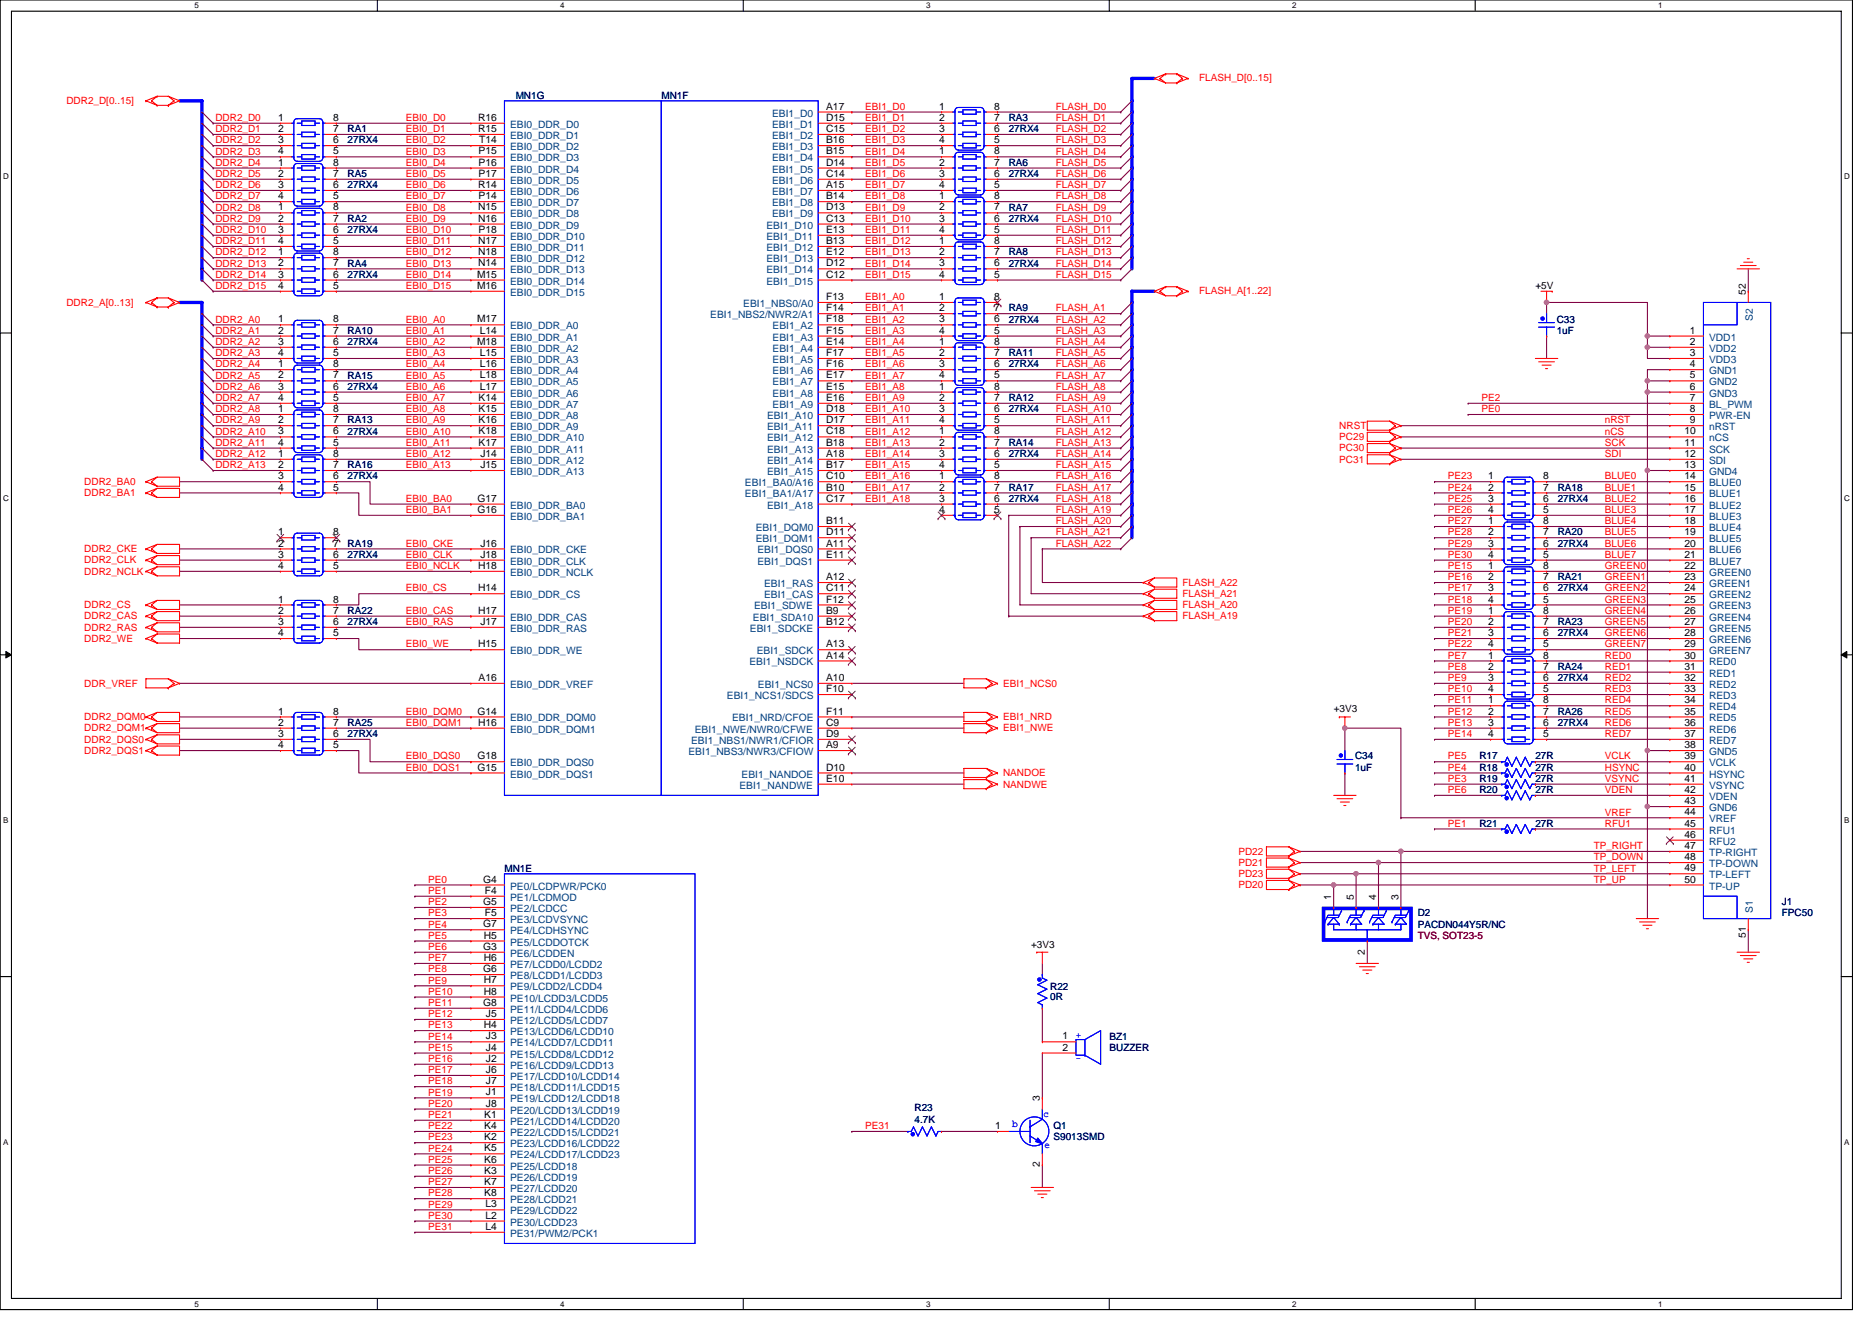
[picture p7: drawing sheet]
<svg xmlns="http://www.w3.org/2000/svg" width="297mm" height="210mm" viewBox="0 0 297 210" stroke-linecap="round" stroke-linejoin="round" font-family="sans-serif">
<defs><g id="words">
<g font-size="1.6" fill="#f00">
<text x="10.5" y="16.5">DDR2_D[0..15]</text>
<text x="137.3" y="17.4">EBI1_D0</text>
<text x="167.5" y="17.4">FLASH_D0</text>
<text x="190.3" y="12.8">FLASH_D[0..15]</text>
<text x="34.2" y="19.2">DDR2_D0</text>
<text x="34.2" y="21">DDR2_D1</text>
<text x="34.2" y="22.8">DDR2_D2</text>
<text x="64.4" y="19.2">EBI0_D0</text>
<text x="64.4" y="21">EBI0_D1</text>
<text x="64.4" y="22.8">EBI0_D2</text>
<text x="137.3" y="19.2">EBI1_D1</text>
<text x="137.3" y="21">EBI1_D2</text>
<text x="137.3" y="22.8">EBI1_D3</text>
<text x="167.5" y="19.2">FLASH_D1</text>
<text x="167.5" y="21">FLASH_D2</text>
<text x="167.5" y="22.8">FLASH_D3</text>
<text x="34.2" y="24.5">DDR2_D3</text>
<text x="34.2" y="26.3">DDR2_D4</text>
<text x="34.2" y="28.1">DDR2_D5</text>
<text x="34.2" y="29.9">DDR2_D6</text>
<text x="64.4" y="24.5">EBI0_D3</text>
<text x="64.4" y="26.3">EBI0_D4</text>
<text x="64.4" y="28.1">EBI0_D5</text>
<text x="64.4" y="29.9">EBI0_D6</text>
<text x="137.3" y="24.5">EBI1_D4</text>
<text x="137.3" y="26.3">EBI1_D5</text>
<text x="137.3" y="28.1">EBI1_D6</text>
<text x="137.3" y="29.9">EBI1_D7</text>
<text x="167.5" y="24.5">FLASH_D4</text>
<text x="167.5" y="26.3">FLASH_D5</text>
<text x="167.5" y="28.1">FLASH_D6</text>
<text x="167.5" y="29.9">FLASH_D7</text>
<text x="34.2" y="31.6">DDR2_D7</text>
<text x="34.2" y="33.4">DDR2_D8</text>
<text x="34.2" y="35.2">DDR2_D9</text>
<text x="64.4" y="31.6">EBI0_D7</text>
<text x="64.4" y="33.4">EBI0_D8</text>
<text x="64.4" y="35.2">EBI0_D9</text>
<text x="137.3" y="31.6">EBI1_D8</text>
<text x="137.3" y="33.4">EBI1_D9</text>
<text x="137.3" y="35.2">EBI1_D10</text>
<text x="167.5" y="31.6">FLASH_D8</text>
<text x="167.5" y="33.4">FLASH_D9</text>
<text x="167.5" y="35.2">FLASH_D10</text>
<text x="34.2" y="37">DDR2_D10</text>
<text x="34.2" y="38.8">DDR2_D11</text>
<text x="34.2" y="40.5">DDR2_D12</text>
<text x="64.4" y="37">EBI0_D10</text>
<text x="64.4" y="38.8">EBI0_D11</text>
<text x="64.4" y="40.5">EBI0_D12</text>
<text x="137.3" y="37">EBI1_D11</text>
<text x="137.3" y="38.8">EBI1_D12</text>
<text x="137.3" y="40.5">EBI1_D13</text>
<text x="167.5" y="37">FLASH_D11</text>
<text x="167.5" y="38.8">FLASH_D12</text>
<text x="167.5" y="40.5">FLASH_D13</text>
<text x="34.2" y="42.3">DDR2_D13</text>
<text x="34.2" y="44.1">DDR2_D14</text>
<text x="34.2" y="45.9">DDR2_D15</text>
<text x="64.4" y="42.3">EBI0_D13</text>
<text x="64.4" y="44.1">EBI0_D14</text>
<text x="64.4" y="45.9">EBI0_D15</text>
<text x="137.3" y="42.3">EBI1_D14</text>
<text x="137.3" y="44.1">EBI1_D15</text>
<text x="137.3" y="47.6">EBI1_A0</text>
<text x="167.5" y="42.3">FLASH_D14</text>
<text x="167.5" y="44.1">FLASH_D15</text>
<text x="190.3" y="46.6">FLASH_A[1..22]</text>
<text x="10.5" y="48.5">DDR2_A[0..13]</text>
<text x="34.2" y="51.2">DDR2_A0</text>
<text x="34.2" y="53">DDR2_A1</text>
<text x="64.4" y="51.2">EBI0_A0</text>
<text x="64.4" y="53">EBI0_A1</text>
<text x="137.3" y="49.4">EBI1_A1</text>
<text x="137.3" y="51.2">EBI1_A2</text>
<text x="137.3" y="53">EBI1_A3</text>
<text x="167.5" y="49.4">FLASH_A1</text>
<text x="167.5" y="51.2">FLASH_A2</text>
<text x="167.5" y="53">FLASH_A3</text>
<text x="34.2" y="54.8">DDR2_A2</text>
<text x="34.2" y="56.5">DDR2_A3</text>
<text x="34.2" y="58.3">DDR2_A4</text>
<text x="64.4" y="54.8">EBI0_A2</text>
<text x="64.4" y="56.5">EBI0_A3</text>
<text x="64.4" y="58.3">EBI0_A4</text>
<text x="137.3" y="54.8">EBI1_A4</text>
<text x="137.3" y="56.5">EBI1_A5</text>
<text x="137.3" y="58.3">EBI1_A6</text>
<text x="167.5" y="54.8">FLASH_A4</text>
<text x="167.5" y="56.5">FLASH_A5</text>
<text x="167.5" y="58.3">FLASH_A6</text>
<text x="34.2" y="60.1">DDR2_A5</text>
<text x="34.2" y="61.9">DDR2_A6</text>
<text x="34.2" y="63.6">DDR2_A7</text>
<text x="34.2" y="65.4">DDR2_A8</text>
<text x="64.4" y="60.1">EBI0_A5</text>
<text x="64.4" y="61.9">EBI0_A6</text>
<text x="64.4" y="63.6">EBI0_A7</text>
<text x="64.4" y="65.4">EBI0_A8</text>
<text x="137.3" y="60.1">EBI1_A7</text>
<text x="137.3" y="61.9">EBI1_A8</text>
<text x="137.3" y="63.6">EBI1_A9</text>
<text x="137.3" y="65.4">EBI1_A10</text>
<text x="167.5" y="61.9">FLASH_A8</text>
<text x="167.5" y="63.6">FLASH_A9</text>
<text x="167.5" y="65.4">FLASH_A10</text>
<text x="167.5" y="60.1">FLASH_A7</text>
<text x="235.1" y="63.6">PE2</text>
<text x="235.1" y="65.4">PE0</text>
<text x="34.2" y="67.2">DDR2_A9</text>
<text x="34.2" y="69">DDR2_A10</text>
<text x="34.2" y="70.8">DDR2_A11</text>
<text x="64.4" y="67.2">EBI0_A9</text>
<text x="64.4" y="69">EBI0_A10</text>
<text x="64.4" y="70.8">EBI0_A11</text>
<text x="137.3" y="67.2">EBI1_A11</text>
<text x="137.3" y="69">EBI1_A12</text>
<text x="137.3" y="70.8">EBI1_A13</text>
<text x="167.5" y="67.2">FLASH_A11</text>
<text x="167.5" y="69">FLASH_A12</text>
<text x="167.5" y="70.8">FLASH_A13</text>
<text x="212.5" y="69.9">PC29</text>
<text x="212.5" y="71.6">PC30</text>
<text x="212.5" y="68.1">NRST</text>
<text x="254.7" y="69">nCS</text>
<text x="254.7" y="70.8">SCK</text>
<text x="254.7" y="67.2">nRST</text>
<text x="13.4" y="77">DDR2_BA0</text>
<text x="34.2" y="72.5">DDR2_A12</text>
<text x="34.2" y="74.3">DDR2_A13</text>
<text x="64.4" y="72.5">EBI0_A12</text>
<text x="64.4" y="74.3">EBI0_A13</text>
<text x="137.3" y="72.5">EBI1_A14</text>
<text x="137.3" y="74.3">EBI1_A15</text>
<text x="137.3" y="76.1">EBI1_A16</text>
<text x="137.3" y="77.9">EBI1_A17</text>
<text x="167.5" y="72.5">FLASH_A14</text>
<text x="167.5" y="74.3">FLASH_A15</text>
<text x="167.5" y="76.1">FLASH_A16</text>
<text x="167.5" y="77.9">FLASH_A17</text>
<text x="212.5" y="73.4">PC31</text>
<text x="229.8" y="76.1">PE23</text>
<text x="229.8" y="77.9">PE24</text>
<text x="254.7" y="76.1">BLUE0</text>
<text x="254.7" y="77.9">BLUE1</text>
<text x="254.7" y="72.5">SDI</text>
<text x="13.4" y="78.8">DDR2_BA1</text>
<text x="64.4" y="79.7">EBI0_BA0</text>
<text x="64.4" y="81.4">EBI0_BA1</text>
<text x="137.3" y="79.7">EBI1_A18</text>
<text x="167.5" y="79.7">FLASH_A18</text>
<text x="167.5" y="81.4">FLASH_A19</text>
<text x="167.5" y="83.2">FLASH_A20</text>
<text x="229.8" y="79.7">PE25</text>
<text x="229.8" y="81.4">PE26</text>
<text x="229.8" y="83.2">PE27</text>
<text x="254.7" y="81.4">BLUE3</text>
<text x="254.7" y="79.7">BLUE2</text>
<text x="254.7" y="83.2">BLUE4</text>
<text x="13.4" y="89.4">DDR2_CLK</text>
<text x="13.4" y="87.7">DDR2_CKE</text>
<text x="64.4" y="86.8">EBI0_CKE</text>
<text x="64.4" y="88.5">EBI0_CLK</text>
<text x="167.5" y="85">FLASH_A21</text>
<text x="167.5" y="86.8">FLASH_A22</text>
<text x="229.8" y="86.8">PE29</text>
<text x="229.8" y="85">PE28</text>
<text x="229.8" y="88.5">PE30</text>
<text x="254.7" y="85">BLUE5</text>
<text x="254.7" y="88.5">BLUE7</text>
<text x="254.7" y="86.8">BLUE6</text>
<text x="13.4" y="91.2">DDR2_NCLK</text>
<text x="64.4" y="93.9">EBI0_CS</text>
<text x="64.4" y="90.3">EBI0_NCLK</text>
<text x="187.6" y="94.8">FLASH_A21</text>
<text x="187.6" y="93">FLASH_A22</text>
<text x="229.8" y="93.9">PE17</text>
<text x="229.8" y="90.3">PE15</text>
<text x="229.8" y="92.1">PE16</text>
<text x="229.8" y="95.7">PE18</text>
<text x="254.7" y="92.1">GREEN1</text>
<text x="254.7" y="95.7">GREEN3</text>
<text x="254.7" y="93.9">GREEN2</text>
<text x="254.7" y="90.3">GREEN0</text>
<text x="13.4" y="96.5">DDR2_CS</text>
<text x="13.4" y="98.3">DDR2_CAS</text>
<text x="13.4" y="100.1">DDR2_RAS</text>
<text x="13.4" y="101.9">DDR2_WE</text>
<text x="64.4" y="97.4">EBI0_CAS</text>
<text x="64.4" y="99.2">EBI0_RAS</text>
<text x="187.6" y="96.5">FLASH_A20</text>
<text x="187.6" y="98.3">FLASH_A19</text>
<text x="229.8" y="101">PE21</text>
<text x="229.8" y="97.4">PE19</text>
<text x="229.8" y="99.2">PE20</text>
<text x="254.7" y="99.2">GREEN5</text>
<text x="254.7" y="97.4">GREEN4</text>
<text x="254.7" y="101">GREEN6</text>
<text x="64.4" y="102.8">EBI0_WE</text>
<text x="229.8" y="104.5">PE7</text>
<text x="229.8" y="106.3">PE8</text>
<text x="229.8" y="102.8">PE22</text>
<text x="254.7" y="102.8">GREEN7</text>
<text x="254.7" y="106.3">RED1</text>
<text x="254.7" y="104.5">RED0</text>
<text x="13.4" y="109">DDR_VREF</text>
<text x="64.4" y="113.4">EBI0_DQM0</text>
<text x="159.2" y="109">EBI1_NCS0</text>
<text x="229.8" y="111.7">PE11</text>
<text x="229.8" y="113.4">PE12</text>
<text x="229.8" y="108.1">PE9</text>
<text x="229.8" y="109.9">PE10</text>
<text x="254.7" y="109.9">RED3</text>
<text x="254.7" y="108.1">RED2</text>
<text x="254.7" y="113.4">RED5</text>
<text x="254.7" y="111.7">RED4</text>
<text x="13.4" y="119.7">DDR2_DQS1</text>
<text x="13.4" y="114.3">DDR2_DQM0</text>
<text x="13.4" y="116.1">DDR2_DQM1</text>
<text x="13.4" y="117.9">DDR2_DQS0</text>
<text x="64.4" y="115.2">EBI0_DQM1</text>
<text x="159.2" y="114.3">EBI1_NRD</text>
<text x="159.2" y="116.1">EBI1_NWE</text>
<text x="229.8" y="117">PE14</text>
<text x="229.8" y="115.2">PE13</text>
<text x="254.7" y="117">RED7</text>
<text x="254.7" y="115.2">RED6</text>
<text x="64.4" y="122.3">EBI0_DQS1</text>
<text x="64.4" y="120.5">EBI0_DQS0</text>
<text x="159.2" y="123.2">NANDOE</text>
<text x="159.2" y="125">NANDWE</text>
<text x="229.8" y="124.1">PE3</text>
<text x="229.8" y="122.3">PE4</text>
<text x="229.8" y="120.5">PE5</text>
<text x="229.8" y="125.9">PE6</text>
<text x="254.7" y="124.1">VSYNC</text>
<text x="254.7" y="120.5">VCLK</text>
<text x="254.7" y="122.3">HSYNC</text>
<text x="254.7" y="125.9">VDEN</text>
<text x="229.8" y="131.2">PE1</text>
<text x="254.7" y="131.2">RFU1</text>
<text x="254.7" y="129.4">VREF</text>
<text x="196.5" y="137.4">PD21</text>
<text x="196.5" y="135.7">PD22</text>
<text x="252.9" y="134.8">TP_RIGHT</text>
<text x="252.9" y="136.5">TP_DOWN</text>
<text x="68" y="140.1">PE0</text>
<text x="68" y="141.9">PE1</text>
<text x="68" y="143.7">PE2</text>
<text x="196.5" y="139.2">PD23</text>
<text x="196.5" y="141">PD20</text>
<text x="252.9" y="138.3">TP_LEFT</text>
<text x="252.9" y="140.1">TP_UP</text>
<text x="68" y="145.4">PE3</text>
<text x="68" y="147.2">PE4</text>
<text x="68" y="149">PE5</text>
<text x="68" y="150.8">PE6</text>
<text x="68" y="152.5">PE7</text>
<text x="68" y="154.3">PE8</text>
<text x="68" y="156.1">PE9</text>
<text x="68" y="157.9">PE10</text>
<text x="68" y="159.7">PE11</text>
<text x="68" y="161.4">PE12</text>
<text x="68" y="163.2">PE13</text>
<text x="68" y="165">PE14</text>
<text x="68" y="166.8">PE15</text>
<text x="68" y="168.6">PE16</text>
<text x="68" y="170.3">PE17</text>
<text x="68" y="172.1">PE18</text>
<text x="68" y="173.9">PE19</text>
<text x="68" y="175.7">PE20</text>
<text x="68" y="177.4">PE21</text>
<text x="68" y="179.2">PE22</text>
<text x="137.3" y="179.2">PE31</text>
<text x="68" y="181">PE23</text>
<text x="68" y="182.8">PE24</text>
<text x="68" y="184.6">PE25</text>
<text x="68" y="186.3">PE26</text>
<text x="68" y="188.1">PE27</text>
<text x="68" y="189.9">PE28</text>
<text x="68" y="191.7">PE29</text>
<text x="68" y="193.4">PE30</text>
<text x="68" y="195.2">PE31</text>
</g>
<g font-size="1.6" fill="#000080">
<text x="81.8" y="15.6">MN1G</text>
<text x="104.9" y="15.6">MN1F</text>
<text x="55.2" y="21">RA1</text>
<text x="55.2" y="22.8">27RX4</text>
<text x="160.1" y="19.2">RA3</text>
<text x="160.1" y="21">27RX4</text>
<text x="55.2" y="28.1">RA5</text>
<text x="55.2" y="29.9">27RX4</text>
<text x="160.1" y="26.3">RA6</text>
<text x="160.1" y="28.1">27RX4</text>
<text x="55.2" y="35.2">RA2</text>
<text x="160.1" y="33.4">RA7</text>
<text x="160.1" y="35.2">27RX4</text>
<text x="55.2" y="37">27RX4</text>
<text x="160.1" y="40.5">RA8</text>
<text x="55.2" y="42.3">RA4</text>
<text x="55.2" y="44.1">27RX4</text>
<text x="160.1" y="42.3">27RX4</text>
<text x="55.2" y="53">RA10</text>
<text x="160.1" y="49.4">RA9</text>
<text x="160.1" y="51.2">27RX4</text>
<text x="247" y="51.2">C33</text>
<text x="247" y="53">1uF</text>
<text x="55.2" y="54.8">27RX4</text>
<text x="160.1" y="56.5">RA11</text>
<text x="160.1" y="58.3">27RX4</text>
<text x="55.2" y="60.1">RA15</text>
<text x="55.2" y="61.9">27RX4</text>
<text x="160.1" y="63.6">RA12</text>
<text x="160.1" y="65.4">27RX4</text>
<text x="55.2" y="67.2">RA13</text>
<text x="55.2" y="69">27RX4</text>
<text x="160.1" y="70.8">RA14</text>
<text x="55.2" y="74.3">RA16</text>
<text x="55.2" y="76.1">27RX4</text>
<text x="160.1" y="77.9">RA17</text>
<text x="160.1" y="72.5">27RX4</text>
<text x="247.2" y="77.9">RA18</text>
<text x="160.1" y="79.7">27RX4</text>
<text x="247.2" y="79.7">27RX4</text>
<text x="55.2" y="86.8">RA19</text>
<text x="55.2" y="88.5">27RX4</text>
<text x="247.2" y="85">RA20</text>
<text x="247.2" y="86.8">27RX4</text>
<text x="247.2" y="92.1">RA21</text>
<text x="247.2" y="93.9">27RX4</text>
<text x="55.2" y="97.4">RA22</text>
<text x="55.2" y="99.2">27RX4</text>
<text x="247.2" y="99.2">RA23</text>
<text x="247.2" y="101">27RX4</text>
<text x="247.2" y="106.3">RA24</text>
<text x="247.2" y="113.4">RA26</text>
<text x="247.2" y="108.1">27RX4</text>
<text x="55.2" y="115.2">RA25</text>
<text x="55.2" y="117">27RX4</text>
<text x="247.2" y="115.2">27RX4</text>
<text x="215" y="120.5">C34</text>
<text x="215" y="122.3">1uF</text>
<text x="234.7" y="125.9">R20</text>
<text x="234.7" y="124.1">R19</text>
<text x="234.7" y="120.5">R17</text>
<text x="234.7" y="122.3">R18</text>
<text x="243.6" y="125.9">27R</text>
<text x="243.6" y="124.1">27R</text>
<text x="243.6" y="120.5">27R</text>
<text x="243.6" y="122.3">27R</text>
<text x="234.7" y="131.2">R21</text>
<text x="243.6" y="131.2">27R</text>
<text x="80" y="138.3">MN1E</text>
<text x="282.7" y="143.7">J1</text>
<text x="225" y="145.4">D2</text>
<text x="225" y="147.2">PACDN044Y5R/NC</text>
<text x="282.7" y="145.4">FPC50</text>
<text x="166.6" y="157.2">R22</text>
<text x="166.6" y="158.8">0R</text>
<text x="176.1" y="165">BZ1</text>
<text x="176.1" y="166.8">BUZZER</text>
<text x="145.1" y="176.4">R23</text>
<text x="145.1" y="178.2">4.7K</text>
<text x="167.2" y="179.2">Q1</text>
<text x="167.2" y="181">S9013SMD</text>
</g>
<g font-size="1.6">
<text x="131.1" y="17.4">A17</text>
<text x="149" y="17.4">1</text>
<text x="157.8" y="17.4">8</text>
<text x="44.1" y="19.2">1</text>
<text x="44.1" y="21">2</text>
<text x="44.1" y="22.7">3</text>
<text x="52.8" y="22.7">6</text>
<text x="52.8" y="21">7</text>
<text x="52.8" y="19.2">8</text>
<text x="75.9" y="19.2">R16</text>
<text x="75.9" y="21">R15</text>
<text x="76" y="22.7">T14</text>
<text x="131.1" y="19.2">D15</text>
<text x="131.1" y="21">C15</text>
<text x="131.1" y="22.7">B16</text>
<text x="149" y="19.2">2</text>
<text x="149" y="21">3</text>
<text x="149" y="22.7">4</text>
<text x="157.8" y="22.7">5</text>
<text x="157.8" y="21">6</text>
<text x="157.8" y="19.2">7</text>
<text x="44.1" y="26.3">1</text>
<text x="44.1" y="28.1">2</text>
<text x="44.1" y="29.8">3</text>
<text x="44.1" y="24.5">4</text>
<text x="52.8" y="29.8">6</text>
<text x="52.8" y="28.1">7</text>
<text x="52.8" y="26.3">8</text>
<text x="52.8" y="24.5">5</text>
<text x="75.9" y="29.8">R14</text>
<text x="75.9" y="24.5">P15</text>
<text x="75.9" y="26.3">P16</text>
<text x="75.9" y="28.1">P17</text>
<text x="131.1" y="24.5">B15</text>
<text x="131.1" y="26.3">D14</text>
<text x="131.1" y="28.1">C14</text>
<text x="131.1" y="29.8">A15</text>
<text x="149" y="24.5">1</text>
<text x="149" y="26.3">2</text>
<text x="149" y="28.1">3</text>
<text x="149" y="29.8">4</text>
<text x="157.8" y="29.8">5</text>
<text x="157.8" y="28.1">6</text>
<text x="157.8" y="26.3">7</text>
<text x="157.8" y="24.5">8</text>
<text x="44.1" y="31.6">4</text>
<text x="44.1" y="33.4">1</text>
<text x="44.1" y="35.2">2</text>
<text x="52.8" y="31.6">5</text>
<text x="52.8" y="35.2">7</text>
<text x="52.8" y="33.4">8</text>
<text x="75.9" y="33.4">N15</text>
<text x="75.9" y="35.2">N16</text>
<text x="75.9" y="31.6">P14</text>
<text x="131.1" y="31.6">B14</text>
<text x="131.1" y="33.4">D13</text>
<text x="131.1" y="35.2">C13</text>
<text x="149" y="31.6">1</text>
<text x="149" y="33.4">2</text>
<text x="149" y="35.2">3</text>
<text x="157.8" y="35.2">6</text>
<text x="157.8" y="33.4">7</text>
<text x="157.8" y="31.6">8</text>
<text x="44.1" y="40.5">1</text>
<text x="44.1" y="37">3</text>
<text x="44.1" y="38.7">4</text>
<text x="52.8" y="40.5">8</text>
<text x="52.8" y="38.7">5</text>
<text x="52.8" y="37">6</text>
<text x="75.9" y="38.7">N17</text>
<text x="75.9" y="40.5">N18</text>
<text x="75.9" y="37">P18</text>
<text x="131.1" y="37">E13</text>
<text x="131.1" y="38.7">B13</text>
<text x="131.1" y="40.5">E12</text>
<text x="149" y="38.7">1</text>
<text x="149" y="40.5">2</text>
<text x="149" y="37">4</text>
<text x="157.8" y="40.5">7</text>
<text x="157.8" y="38.7">8</text>
<text x="157.8" y="37">5</text>
<text x="44.1" y="42.3">2</text>
<text x="44.1" y="44.1">3</text>
<text x="44.1" y="45.8">4</text>
<text x="52.8" y="45.8">5</text>
<text x="52.8" y="44.1">6</text>
<text x="52.8" y="42.3">7</text>
<text x="75.7" y="44.1">M15</text>
<text x="75.7" y="45.8">M16</text>
<text x="75.9" y="42.3">N14</text>
<text x="131.1" y="47.6">F13</text>
<text x="131.1" y="42.3">D12</text>
<text x="131.1" y="44.1">C12</text>
<text x="149" y="47.6">1</text>
<text x="149" y="42.3">3</text>
<text x="149" y="44.1">4</text>
<text x="157.8" y="47.6">8</text>
<text x="157.8" y="44.1">5</text>
<text x="157.8" y="42.3">6</text>
<text x="243.6" y="45.9">+5V</text>
<text x="277" y="46.8" transform="rotate(-90 277 46.8)">52</text>
<text x="44.1" y="51.2">1</text>
<text x="44.1" y="53">2</text>
<text x="52.8" y="53">7</text>
<text x="52.8" y="51.2">8</text>
<text x="75.7" y="51.2">M17</text>
<text x="76.1" y="53">L14</text>
<text x="131.1" y="51.2">F18</text>
<text x="131.1" y="53">F15</text>
<text x="131.1" y="49.4">F14</text>
<text x="149" y="49.4">2</text>
<text x="149" y="51.2">3</text>
<text x="149" y="53">4</text>
<text x="157.8" y="53">5</text>
<text x="157.8" y="51.2">6</text>
<text x="157.8" y="49.4">7</text>
<text x="268.2" y="53">1</text>
<text x="44.1" y="58.3">1</text>
<text x="44.1" y="54.7">3</text>
<text x="44.1" y="56.5">4</text>
<text x="52.8" y="58.3">8</text>
<text x="52.8" y="56.5">5</text>
<text x="52.8" y="54.7">6</text>
<text x="75.7" y="54.7">M18</text>
<text x="76.1" y="56.5">L15</text>
<text x="76.1" y="58.3">L16</text>
<text x="131.1" y="54.7">E14</text>
<text x="131.1" y="56.5">F17</text>
<text x="131.1" y="58.3">F16</text>
<text x="149" y="54.7">1</text>
<text x="149" y="56.5">2</text>
<text x="149" y="58.3">3</text>
<text x="157.8" y="58.3">6</text>
<text x="157.8" y="56.5">7</text>
<text x="157.8" y="54.7">8</text>
<text x="268.2" y="54.7">2</text>
<text x="268.2" y="56.5">3</text>
<text x="268.2" y="58.3">4</text>
<text x="44.1" y="60.1">2</text>
<text x="44.1" y="61.8">3</text>
<text x="44.1" y="63.6">4</text>
<text x="44.1" y="65.4">1</text>
<text x="52.8" y="63.6">5</text>
<text x="52.8" y="61.8">6</text>
<text x="52.8" y="60.1">7</text>
<text x="52.8" y="65.4">8</text>
<text x="75.9" y="63.6">K14</text>
<text x="75.9" y="65.4">K15</text>
<text x="76.1" y="60.1">L18</text>
<text x="76.1" y="61.8">L17</text>
<text x="131.1" y="60.1">E17</text>
<text x="131.1" y="61.8">E15</text>
<text x="131.1" y="63.6">E16</text>
<text x="131.1" y="65.4">D18</text>
<text x="149" y="61.8">1</text>
<text x="149" y="63.6">2</text>
<text x="149" y="65.4">3</text>
<text x="149" y="60.1">4</text>
<text x="157.8" y="65.4">6</text>
<text x="157.8" y="63.6">7</text>
<text x="157.8" y="61.8">8</text>
<text x="157.8" y="60.1">5</text>
<text x="268.2" y="60.1">5</text>
<text x="268.2" y="61.8">6</text>
<text x="268.2" y="63.6">7</text>
<text x="268.2" y="65.4">8</text>
<text x="44.1" y="67.2">2</text>
<text x="44.1" y="69">3</text>
<text x="44.1" y="70.7">4</text>
<text x="52.8" y="70.7">5</text>
<text x="52.8" y="69">6</text>
<text x="52.8" y="67.2">7</text>
<text x="75.9" y="67.2">K16</text>
<text x="75.9" y="69">K18</text>
<text x="75.9" y="70.7">K17</text>
<text x="131.1" y="67.2">D17</text>
<text x="131.1" y="69">C18</text>
<text x="131.1" y="70.7">B18</text>
<text x="149" y="69">1</text>
<text x="149" y="70.7">2</text>
<text x="149" y="67.2">4</text>
<text x="157.8" y="70.7">7</text>
<text x="157.8" y="69">8</text>
<text x="157.8" y="67.2">5</text>
<text x="267.3" y="69">10</text>
<text x="267.3" y="70.7">11</text>
<text x="268.2" y="67.2">9</text>
<text x="44.1" y="72.5">1</text>
<text x="44.1" y="74.3">2</text>
<text x="44.1" y="76.1">3</text>
<text x="44.1" y="77.9">4</text>
<text x="52.8" y="77.9">5</text>
<text x="52.8" y="76.1">6</text>
<text x="52.8" y="74.3">7</text>
<text x="52.8" y="72.5">8</text>
<text x="76.2" y="72.5">J14</text>
<text x="76.2" y="74.3">J15</text>
<text x="131.1" y="72.5">A18</text>
<text x="131.1" y="74.3">B17</text>
<text x="131.1" y="76.1">C10</text>
<text x="131.1" y="77.9">B10</text>
<text x="149" y="76.1">1</text>
<text x="149" y="77.9">2</text>
<text x="149" y="72.5">3</text>
<text x="149" y="74.3">4</text>
<text x="157.8" y="77.9">7</text>
<text x="157.8" y="76.1">8</text>
<text x="157.8" y="74.3">5</text>
<text x="157.8" y="72.5">6</text>
<text x="236.2" y="76.1">1</text>
<text x="236.2" y="77.9">2</text>
<text x="244.9" y="77.9">7</text>
<text x="244.9" y="76.1">8</text>
<text x="267.3" y="72.5">12</text>
<text x="267.3" y="74.3">13</text>
<text x="267.3" y="76.1">14</text>
<text x="267.3" y="77.9">15</text>
<text x="75.8" y="79.6">G17</text>
<text x="75.8" y="81.4">G16</text>
<text x="131.1" y="79.6">C17</text>
<text x="131.1" y="83.2">B11</text>
<text x="149" y="79.6">3</text>
<text x="149" y="81.4">4</text>
<text x="157.8" y="81.4">5</text>
<text x="157.8" y="79.6">6</text>
<text x="236.2" y="79.6">3</text>
<text x="236.2" y="81.4">4</text>
<text x="236.2" y="83.2">1</text>
<text x="244.9" y="81.4">5</text>
<text x="244.9" y="79.6">6</text>
<text x="244.9" y="83.2">8</text>
<text x="267.3" y="79.6">16</text>
<text x="267.3" y="81.4">17</text>
<text x="267.3" y="83.2">18</text>
<text x="44.1" y="85">1</text>
<text x="44.1" y="86.7">2</text>
<text x="44.1" y="88.5">3</text>
<text x="52.8" y="88.5">6</text>
<text x="52.8" y="86.7">7</text>
<text x="52.8" y="85">8</text>
<text x="76.2" y="88.5">J18</text>
<text x="76.2" y="86.7">J16</text>
<text x="131.1" y="86.7">A11</text>
<text x="131.1" y="88.5">E11</text>
<text x="131.1" y="85">D11</text>
<text x="236.2" y="85">2</text>
<text x="236.2" y="86.7">3</text>
<text x="236.2" y="88.5">4</text>
<text x="244.9" y="88.5">5</text>
<text x="244.9" y="86.7">6</text>
<text x="244.9" y="85">7</text>
<text x="267.3" y="85">19</text>
<text x="267.3" y="86.7">20</text>
<text x="267.3" y="88.5">21</text>
<text x="44.1" y="95.6">1</text>
<text x="44.1" y="90.3">4</text>
<text x="52.8" y="95.6">8</text>
<text x="52.8" y="90.3">5</text>
<text x="75.9" y="93.9">H14</text>
<text x="75.9" y="90.3">H18</text>
<text x="131.1" y="95.6">F12</text>
<text x="131.1" y="92.1">A12</text>
<text x="131.1" y="93.9">C11</text>
<text x="236.2" y="90.3">1</text>
<text x="236.2" y="92.1">2</text>
<text x="236.2" y="93.9">3</text>
<text x="236.2" y="95.6">4</text>
<text x="244.9" y="95.6">5</text>
<text x="244.9" y="93.9">6</text>
<text x="244.9" y="92.1">7</text>
<text x="244.9" y="90.3">8</text>
<text x="267.3" y="90.3">22</text>
<text x="267.3" y="92.1">23</text>
<text x="267.3" y="93.9">24</text>
<text x="267.3" y="95.6">25</text>
<text x="44.1" y="97.4">2</text>
<text x="44.1" y="99.2">3</text>
<text x="44.1" y="101">4</text>
<text x="52.8" y="101">5</text>
<text x="52.8" y="99.2">6</text>
<text x="52.8" y="97.4">7</text>
<text x="75.9" y="97.4">H17</text>
<text x="76.2" y="99.2">J17</text>
<text x="131.1" y="97.4">B9</text>
<text x="131.1" y="99.2">B12</text>
<text x="236.2" y="97.4">1</text>
<text x="236.2" y="99.2">2</text>
<text x="236.2" y="101">3</text>
<text x="244.9" y="101">6</text>
<text x="244.9" y="99.2">7</text>
<text x="244.9" y="97.4">8</text>
<text x="267.3" y="97.4">26</text>
<text x="267.3" y="99.2">27</text>
<text x="267.3" y="101">28</text>
<text x="75.9" y="102.7">H15</text>
<text x="131.1" y="102.7">A13</text>
<text x="131.1" y="104.5">A14</text>
<text x="236.2" y="102.7">4</text>
<text x="236.2" y="104.5">1</text>
<text x="236.2" y="106.3">2</text>
<text x="244.9" y="102.7">5</text>
<text x="244.9" y="106.3">7</text>
<text x="244.9" y="104.5">8</text>
<text x="267.3" y="102.7">29</text>
<text x="267.3" y="104.5">30</text>
<text x="267.3" y="106.3">31</text>
<text x="44.1" y="113.4">1</text>
<text x="52.8" y="113.4">8</text>
<text x="75.8" y="113.4">G14</text>
<text x="75.9" y="108.1">A16</text>
<text x="131.1" y="113.4">F11</text>
<text x="131.1" y="108.1">A10</text>
<text x="131.1" y="109.9">F10</text>
<text x="211.6" y="113.1">+3V3</text>
<text x="236.2" y="111.6">1</text>
<text x="236.2" y="113.4">2</text>
<text x="236.2" y="108.1">3</text>
<text x="236.2" y="109.9">4</text>
<text x="244.9" y="113.4">7</text>
<text x="244.9" y="111.6">8</text>
<text x="244.9" y="109.9">5</text>
<text x="244.9" y="108.1">6</text>
<text x="267.3" y="108.1">32</text>
<text x="267.3" y="109.9">33</text>
<text x="267.3" y="111.6">34</text>
<text x="267.3" y="113.4">35</text>
<text x="44.1" y="115.2">2</text>
<text x="44.1" y="117">3</text>
<text x="44.1" y="118.7">4</text>
<text x="52.8" y="118.7">5</text>
<text x="52.8" y="117">6</text>
<text x="52.8" y="115.2">7</text>
<text x="75.9" y="115.2">H16</text>
<text x="131.1" y="117">D9</text>
<text x="131.1" y="115.2">C9</text>
<text x="131.1" y="118.7">A9</text>
<text x="236.2" y="115.2">3</text>
<text x="236.2" y="117">4</text>
<text x="244.9" y="117">5</text>
<text x="244.9" y="115.2">6</text>
<text x="267.3" y="115.2">36</text>
<text x="267.3" y="117">37</text>
<text x="267.3" y="118.7">38</text>
<text x="75.8" y="120.5">G18</text>
<text x="75.8" y="122.3">G15</text>
<text x="131.1" y="124.1">E10</text>
<text x="131.1" y="122.3">D10</text>
<text x="267.3" y="120.5">39</text>
<text x="267.3" y="122.3">40</text>
<text x="267.3" y="124.1">41</text>
<text x="267.3" y="125.9">42</text>
<text x="267.3" y="127.6">43</text>
<text x="267.3" y="129.4">44</text>
<text x="267.3" y="131.2">45</text>
<text x="267.3" y="133">46</text>
<text x="267.3" y="134.7">47</text>
<text x="267.3" y="136.5">48</text>
<text x="76.7" y="140.1">G4</text>
<text x="76.7" y="143.6">G5</text>
<text x="76.9" y="141.9">F4</text>
<text x="211.2" y="142.8" transform="rotate(-90 211.2 142.8)">1</text>
<text x="214.8" y="142.8" transform="rotate(-90 214.8 142.8)">5</text>
<text x="218.4" y="142.8" transform="rotate(-90 218.4 142.8)">4</text>
<text x="221.9" y="142.8" transform="rotate(-90 221.9 142.8)">3</text>
<text x="267.3" y="138.3">49</text>
<text x="267.3" y="140.1">50</text>
<text x="76.7" y="147.2">G7</text>
<text x="76.7" y="149">H5</text>
<text x="76.9" y="145.4">F5</text>
<text x="277" y="148.9" transform="rotate(-90 277 148.9)">51</text>
<text x="76.7" y="150.7">G3</text>
<text x="76.7" y="154.3">G6</text>
<text x="76.7" y="152.5">H6</text>
<text x="163.6" y="150.4">+3V3</text>
<text x="216.6" y="151.5" transform="rotate(-90 216.6 151.5)">2</text>
<text x="76.7" y="159.6">G8</text>
<text x="76.7" y="156.1">H7</text>
<text x="76.7" y="157.9">H8</text>
<text x="77.1" y="161.4">J5</text>
<text x="76.7" y="163.2">H4</text>
<text x="77.1" y="165">J3</text>
<text x="77.1" y="166.8">J4</text>
<text x="168.6" y="165">1</text>
<text x="168.6" y="166.8">2</text>
<text x="77.1" y="168.5">J2</text>
<text x="77.1" y="170.3">J6</text>
<text x="77.1" y="172.1">J7</text>
<text x="77.1" y="173.9">J1</text>
<text x="76.8" y="177.4">K1</text>
<text x="76.8" y="179.2">K4</text>
<text x="77.1" y="175.6">J8</text>
<text x="157.9" y="179.2">1</text>
<text x="165" y="174.8" transform="rotate(-90 165 174.8)">3</text>
<text x="76.8" y="181">K2</text>
<text x="76.8" y="182.8">K5</text>
<text x="76.8" y="184.5">K6</text>
<text x="165" y="185.3" transform="rotate(-90 165 185.3)">2</text>
<text x="76.8" y="186.3">K3</text>
<text x="76.8" y="188.1">K7</text>
<text x="76.8" y="189.9">K8</text>
<text x="77" y="191.6">L3</text>
<text x="77" y="193.4">L2</text>
<text x="77" y="195.2">L4</text>
</g>
<g font-size="1.6" fill="#004080">
<text x="80.9" y="20.3">EBI0_DDR_D0</text>
<text x="80.9" y="22.1">EBI0_DDR_D1</text>
<text x="80.9" y="23.8">EBI0_DDR_D2</text>
<text x="122.5" y="18.5">EBI1_D0</text>
<text x="122.5" y="20.3">EBI1_D1</text>
<text x="122.5" y="22.1">EBI1_D2</text>
<text x="122.5" y="23.8">EBI1_D3</text>
<text x="80.9" y="25.6">EBI0_DDR_D3</text>
<text x="80.9" y="27.4">EBI0_DDR_D4</text>
<text x="80.9" y="29.2">EBI0_DDR_D5</text>
<text x="122.5" y="25.6">EBI1_D4</text>
<text x="122.5" y="27.4">EBI1_D5</text>
<text x="122.5" y="29.2">EBI1_D6</text>
<text x="80.9" y="30.9">EBI0_DDR_D6</text>
<text x="80.9" y="32.7">EBI0_DDR_D7</text>
<text x="80.9" y="34.5">EBI0_DDR_D8</text>
<text x="122.5" y="30.9">EBI1_D7</text>
<text x="122.5" y="32.7">EBI1_D8</text>
<text x="122.5" y="34.5">EBI1_D9</text>
<text x="80.9" y="36.3">EBI0_DDR_D9</text>
<text x="80.9" y="38.1">EBI0_DDR_D10</text>
<text x="80.9" y="39.8">EBI0_DDR_D11</text>
<text x="80.9" y="41.6">EBI0_DDR_D12</text>
<text x="121.6" y="36.3">EBI1_D10</text>
<text x="121.6" y="38.1">EBI1_D11</text>
<text x="121.6" y="39.8">EBI1_D12</text>
<text x="121.6" y="41.6">EBI1_D13</text>
<text x="80.9" y="43.4">EBI0_DDR_D13</text>
<text x="80.9" y="45.2">EBI0_DDR_D14</text>
<text x="80.9" y="46.9">EBI0_DDR_D15</text>
<text x="121.6" y="43.4">EBI1_D14</text>
<text x="121.6" y="45.2">EBI1_D15</text>
<text x="80.9" y="52.3">EBI0_DDR_A0</text>
<text x="112.7" y="50.5">EBI1_NBS2/NWR2/A1</text>
<text x="117.9" y="48.7">EBI1_NBS0/A0</text>
<text x="122.6" y="52.3">EBI1_A2</text>
<text x="278.1" y="50.9" transform="rotate(-90 278.1 50.9)">S2</text>
<text x="80.9" y="54.1">EBI0_DDR_A1</text>
<text x="80.9" y="55.8">EBI0_DDR_A2</text>
<text x="80.9" y="57.6">EBI0_DDR_A3</text>
<text x="80.9" y="59.4">EBI0_DDR_A4</text>
<text x="122.6" y="54.1">EBI1_A3</text>
<text x="122.6" y="55.8">EBI1_A4</text>
<text x="122.6" y="57.6">EBI1_A5</text>
<text x="122.6" y="59.4">EBI1_A6</text>
<text x="271.2" y="54.1">VDD1</text>
<text x="271.2" y="55.8">VDD2</text>
<text x="271.2" y="57.6">VDD3</text>
<text x="271.2" y="59.4">GND1</text>
<text x="80.9" y="61.2">EBI0_DDR_A5</text>
<text x="80.9" y="62.9">EBI0_DDR_A6</text>
<text x="80.9" y="64.7">EBI0_DDR_A7</text>
<text x="122.6" y="61.2">EBI1_A7</text>
<text x="122.6" y="62.9">EBI1_A8</text>
<text x="122.6" y="64.7">EBI1_A9</text>
<text x="271.2" y="61.2">GND2</text>
<text x="271.2" y="62.9">GND3</text>
<text x="271.2" y="64.7">BL_PWM</text>
<text x="80.9" y="66.5">EBI0_DDR_A8</text>
<text x="80.9" y="68.3">EBI0_DDR_A9</text>
<text x="80.9" y="70.1">EBI0_DDR_A10</text>
<text x="80.9" y="71.8">EBI0_DDR_A11</text>
<text x="121.7" y="66.5">EBI1_A10</text>
<text x="121.7" y="68.3">EBI1_A11</text>
<text x="121.7" y="70.1">EBI1_A12</text>
<text x="121.7" y="71.8">EBI1_A13</text>
<text x="271.2" y="66.5">PWR-EN</text>
<text x="271.2" y="68.3">nRST</text>
<text x="271.2" y="70.1">nCS</text>
<text x="271.2" y="71.8">SCK</text>
<text x="80.9" y="73.6">EBI0_DDR_A12</text>
<text x="80.9" y="75.4">EBI0_DDR_A13</text>
<text x="118.2" y="77.2">EBI1_BA0/A16</text>
<text x="121.7" y="73.6">EBI1_A14</text>
<text x="121.7" y="75.4">EBI1_A15</text>
<text x="271.2" y="73.6">SDI</text>
<text x="271.2" y="75.4">GND4</text>
<text x="271.2" y="77.2">BLUE0</text>
<text x="80.9" y="80.7">EBI0_DDR_BA0</text>
<text x="80.9" y="82.5">EBI0_DDR_BA1</text>
<text x="118.2" y="79">EBI1_BA1/A17</text>
<text x="121.7" y="80.7">EBI1_A18</text>
<text x="271.2" y="79">BLUE1</text>
<text x="271.2" y="80.7">BLUE2</text>
<text x="271.2" y="82.5">BLUE3</text>
<text x="80.9" y="89.6">EBI0_DDR_CLK</text>
<text x="80.9" y="87.8">EBI0_DDR_CKE</text>
<text x="119.9" y="84.3">EBI1_DQM0</text>
<text x="119.9" y="86.1">EBI1_DQM1</text>
<text x="120.2" y="87.8">EBI1_DQS0</text>
<text x="120.2" y="89.6">EBI1_DQS1</text>
<text x="271.2" y="84.3">BLUE4</text>
<text x="271.2" y="86.1">BLUE5</text>
<text x="271.2" y="87.8">BLUE6</text>
<text x="271.2" y="89.6">BLUE7</text>
<text x="80.9" y="95">EBI0_DDR_CS</text>
<text x="80.9" y="91.4">EBI0_DDR_NCLK</text>
<text x="121.2" y="93.2">EBI1_RAS</text>
<text x="121.2" y="95">EBI1_CAS</text>
<text x="271.2" y="91.4">GREEN0</text>
<text x="271.2" y="93.2">GREEN1</text>
<text x="271.2" y="95">GREEN2</text>
<text x="80.9" y="100.3">EBI0_DDR_RAS</text>
<text x="80.9" y="98.5">EBI0_DDR_CAS</text>
<text x="119" y="100.3">EBI1_SDCKE</text>
<text x="119.5" y="98.5">EBI1_SDA10</text>
<text x="119.7" y="96.7">EBI1_SDWE</text>
<text x="271.2" y="96.7">GREEN3</text>
<text x="271.2" y="98.5">GREEN4</text>
<text x="271.2" y="100.3">GREEN5</text>
<text x="80.9" y="103.8">EBI0_DDR_WE</text>
<text x="118.9" y="105.6">EBI1_NSDCK</text>
<text x="120.1" y="103.8">EBI1_SDCK</text>
<text x="271.2" y="102.1">GREEN6</text>
<text x="271.2" y="103.8">GREEN7</text>
<text x="271.2" y="105.6">RED0</text>
<text x="271.2" y="107.4">RED1</text>
<text x="80.9" y="109.2">EBI0_DDR_VREF</text>
<text x="115.3" y="111">EBI1_NCS1/SDCS</text>
<text x="120.3" y="109.2">EBI1_NCS0</text>
<text x="271.2" y="109.2">RED2</text>
<text x="271.2" y="111">RED3</text>
<text x="271.2" y="112.7">RED4</text>
<text x="80.9" y="114.5">EBI0_DDR_DQM0</text>
<text x="80.9" y="116.3">EBI0_DDR_DQM1</text>
<text x="109.2" y="119.8">EBI1_NBS3/NWR3/CFIOW</text>
<text x="109.7" y="118.1">EBI1_NBS1/NWR1/CFIOR</text>
<text x="110.2" y="116.3">EBI1_NWE/NWR0/CFWE</text>
<text x="116.2" y="114.5">EBI1_NRD/CFOE</text>
<text x="271.2" y="114.5">RED5</text>
<text x="271.2" y="116.3">RED6</text>
<text x="271.2" y="118.1">RED7</text>
<text x="271.2" y="119.8">GND5</text>
<text x="80.9" y="121.6">EBI0_DDR_DQS0</text>
<text x="80.9" y="123.4">EBI0_DDR_DQS1</text>
<text x="117.3" y="125.2">EBI1_NANDWE</text>
<text x="117.7" y="123.4">EBI1_NANDOE</text>
<text x="271.2" y="121.6">VCLK</text>
<text x="271.2" y="123.4">HSYNC</text>
<text x="271.2" y="125.2">VSYNC</text>
<text x="271.2" y="127">VDEN</text>
<text x="271.2" y="128.7">GND6</text>
<text x="271.2" y="130.5">VREF</text>
<text x="271.2" y="132.3">RFU1</text>
<text x="271.2" y="134.1">RFU2</text>
<text x="271.2" y="135.8">TP-RIGHT</text>
<text x="271.2" y="137.6">TP-DOWN</text>
<text x="80.9" y="141.2">PE0/LCDPWR/PCK0</text>
<text x="80.9" y="143">PE1/LCDMOD</text>
<text x="271.2" y="139.4">TP-LEFT</text>
<text x="271.2" y="141.2">TP-UP</text>
<text x="80.9" y="144.7">PE2/LCDCC</text>
<text x="80.9" y="146.5">PE3/LCDVSYNC</text>
<text x="80.9" y="148.3">PE4/LCDHSYNC</text>
<text x="278.1" y="144.9" transform="rotate(-90 278.1 144.9)">S1</text>
<text x="80.9" y="150.1">PE5/LCDDOTCK</text>
<text x="80.9" y="151.8">PE6/LCDDEN</text>
<text x="80.9" y="153.6">PE7/LCDD0/LCDD2</text>
<text x="80.9" y="155.4">PE8/LCDD1/LCDD3</text>
<text x="80.9" y="157.2">PE9/LCDD2/LCDD4</text>
<text x="80.9" y="159">PE10/LCDD3/LCDD5</text>
<text x="80.9" y="160.7">PE11/LCDD4/LCDD6</text>
<text x="80.9" y="162.5">PE12/LCDD5/LCDD7</text>
<text x="80.9" y="164.3">PE13/LCDD6/LCDD10</text>
<text x="80.9" y="166.1">PE14/LCDD7/LCDD11</text>
<text x="80.9" y="167.9">PE15/LCDD8/LCDD12</text>
<text x="80.9" y="169.6">PE16/LCDD9/LCDD13</text>
<text x="80.9" y="171.4">PE17/LCDD10/LCDD14</text>
<text x="80.9" y="173.2">PE18/LCDD11/LCDD15</text>
<text x="80.9" y="175">PE19/LCDD12/LCDD18</text>
<text x="80.9" y="176.7">PE20/LCDD13/LCDD19</text>
<text x="80.9" y="178.5">PE21/LCDD14/LCDD20</text>
<text x="80.9" y="180.3">PE22/LCDD15/LCDD21</text>
<text x="80.9" y="182.1">PE23/LCDD16/LCDD22</text>
<text x="80.9" y="183.9">PE24/LCDD17/LCDD23</text>
<text x="80.9" y="185.6">PE25/LCDD18</text>
<text x="80.9" y="187.4">PE26/LCDD19</text>
<text x="80.9" y="189.2">PE27/LCDD20</text>
<text x="80.9" y="191">PE28/LCDD21</text>
<text x="80.9" y="192.7">PE29/LCDD22</text>
<text x="80.9" y="194.5">PE30/LCDD23</text>
<text x="80.9" y="196.3">PE31/PWM2/PCK1</text>
</g>
<text font-size="1.6" fill="#800000" x="225" y="149">TVS, SOT23-5</text>
<g font-size="1.6" fill="#00f">
<text x="170.7" y="164.8">+</text>
<text x="170.7" y="168.4">-</text>
<text x="160.6" y="178.9">b</text>
<text x="165.6" y="177.3">c</text>
<text x="165.8" y="182.2">e</text>
</g>
<g font-size="1.3">
<text x="30.8" y="1.3">5</text>
<text x="88.9" y="1.3">4</text>
<text x="147" y="1.3">3</text>
<text x="205" y="1.3">2</text>
<text x="263.1" y="1.3">1</text>
<text x=".5" y="28.4">D</text>
<text x="292.6" y="28.4">D</text>
<text x=".5" y="79.5">C</text>
<text x="292.6" y="79.5">C</text>
<text x=".5" y="130.6">B</text>
<text x="292.6" y="130.6">B</text>
<text x=".5" y="181.7">A</text>
<text x="292.6" y="181.7">A</text>
<text x="30.8" y="207.4">5</text>
<text x="88.9" y="207.4">4</text>
<text x="147" y="207.4">3</text>
<text x="205" y="207.4">2</text>
<text x="263.1" y="207.4">1</text>
</g>
</g></defs>
<path d="M0 0h293.9v207.9h-293.9zM1.8 1.8h290.4v204.3h-290.4z" fill="none" stroke="#000" stroke-width=".17"/>
<g fill="#fff">
<path d="M30.8 .2h.7v1.4h-.7z"/>
<path d="M30.8 206.3h.7v1.4h-.7z"/>
</g>
<path d="M59.9 0v1.8M59.9 206.1v1.8" fill="none" stroke="#000" stroke-width=".17"/>
<g fill="#fff">
<path d="M88.9 .2h.7v1.4h-.7z"/>
<path d="M88.9 206.3h.7v1.4h-.7z"/>
</g>
<path d="M117.9 0v1.8M117.9 206.1v1.8" fill="none" stroke="#000" stroke-width=".17"/>
<g fill="#fff">
<path d="M147 .2h.7v1.4h-.7z"/>
<path d="M147 206.3h.7v1.4h-.7z"/>
</g>
<path d="M176 0v1.8M176 206.1v1.8" fill="none" stroke="#000" stroke-width=".17"/>
<g fill="#fff">
<path d="M205 .2h.7v1.4h-.7z"/>
<path d="M205 206.3h.7v1.4h-.7z"/>
</g>
<path d="M234.1 0v1.8M234.1 206.1v1.8" fill="none" stroke="#000" stroke-width=".17"/>
<g fill="#fff">
<path d="M263.1 .2h.7v1.4h-.7z"/>
<path d="M263.1 206.3h.7v1.4h-.7z"/>
<path d="M.5 27.3h.9v1.4h-.9z"/>
<path d="M292.6 27.3h.9v1.4h-.9z"/>
<path d="M.5 78.4h.9v1.4h-.9z"/>
<path d="M292.6 78.4h.9v1.4h-.9z"/>
</g>
<path d="M0 52.9h1.8M292.2 52.9h1.7" fill="none" stroke="#000" stroke-width=".17"/>
<g fill="#fff">
<path d="M.5 129.5h.8v1.4h-.8z"/>
<path d="M292.6 129.5h.9v1.4h-.9z"/>
</g>
<path d="M0 103.9h1.8M292.2 103.9h1.7" fill="none" stroke="#000" stroke-width=".17"/>
<path d="M.9 103.4l.9 .5-.9 .5zM292.2 103.9l.8-.5v1z" fill="#000" stroke="#000" stroke-width=".16"/>
<g fill="#fff">
<path d="M.5 180.5h.8v1.4h-.8z"/>
<path d="M292.6 180.5h.9v1.4h-.9z"/>
</g>
<path d="M0 155h1.8M292.2 155h1.7" fill="none" stroke="#000" stroke-width=".17"/>
<g fill="none" stroke="#800040" stroke-width=".17">
<path d="M32 19.6h.1M32 17.8h.1M32 19.6l1.8 1.7M32 17.8l1.8 1.8M33.8 19.6h.1M33.8 19.6h10.7M53.4 19.6h.1M53.4 19.6h21.3M135.2 17.8h.1M135.2 19.6h.1M135.2 17.8h14.2M135.2 19.6h14.2"/>
<path d="M158.3 17.8h.1M158.3 19.6h.1M158.3 17.8h19.5M158.3 19.6h19.5M177.8 17.8h.1M177.8 19.6h.1M179.6 16l-1.8 1.8M179.6 17.8l-1.8 1.8M179.6 19.6l-1.8 1.7M32 39.1h.1M32 37.3h.1M32 35.6h.1"/>
<path d="M32 33.8h.1M32 30.2h.1M32 28.4h.1M32 26.7h.1M32 24.9h.1M32 23.1h.1M32 21.3h.1M32 32h.1M32 39.1l1.8 1.8M32 37.3l1.8 1.8M32 35.6l1.8 1.7M32 33.8l1.8 1.8"/>
<path d="M32 30.2l1.8 1.8M32 28.4l1.8 1.8M32 26.7l1.8 1.7M32 24.9l1.8 1.8M32 23.1l1.8 1.8M32 21.3l1.8 1.8M32 32l1.8 1.8M33.8 21.3h.1M33.8 23.1h.1M33.8 24.9h.1M33.8 26.7h.1M33.8 28.4h.1"/>
<path d="M33.8 30.2h.1M33.8 32h.1M33.8 33.8h.1M33.8 35.6h.1M33.8 37.3h.1M33.8 39.1h.1M33.8 21.3h10.7M33.8 23.1h10.7M33.8 24.9h10.7M33.8 26.7h10.7M33.8 28.4h10.7M33.8 30.2h10.7"/>
<path d="M33.8 32h10.7M33.8 33.8h10.7M33.8 35.6h10.7M33.8 37.3h10.7M33.8 39.1h10.7M53.4 21.3h.1M53.4 23.1h.1M53.4 24.9h.1M53.4 26.7h.1M53.4 28.4h.1M53.4 30.2h.1M53.4 32h.1"/>
<path d="M53.4 33.8h.1M53.4 35.6h.1M53.4 37.3h.1M53.4 39.1h.1M53.4 21.3h21.3M53.4 23.1h21.3M53.4 24.9h21.3M53.4 26.7h21.3M53.4 28.4h21.3M53.4 30.2h21.3M53.4 32h21.3M53.4 33.8h21.3"/>
<path d="M53.4 35.6h21.3M53.4 37.3h21.3M53.4 39.1h21.3M135.2 21.3h.1M135.2 23.1h.1M135.2 24.9h.1M135.2 26.7h.1M135.2 28.4h.1M135.2 30.2h.1M135.2 32h.1M135.2 33.8h.1M135.2 35.6h.1"/>
<path d="M135.2 37.3h.1M135.2 39.1h.1M135.2 21.3h14.2M135.2 23.1h14.2M135.2 24.9h14.2M135.2 26.7h14.2M135.2 28.4h14.2M135.2 30.2h14.2M135.2 32h14.2M135.2 33.8h14.2M135.2 35.6h14.2M135.2 37.3h14.2"/>
<path d="M135.2 39.1h14.2M158.3 21.3h.1M158.3 23.1h.1M158.3 24.9h.1M158.3 26.7h.1M158.3 28.4h.1M158.3 30.2h.1M158.3 32h.1M158.3 33.8h.1M158.3 35.6h.1M158.3 37.3h.1M158.3 39.1h.1"/>
<path d="M158.3 21.3h19.5M158.3 23.1h19.5M158.3 24.9h19.5M158.3 26.7h19.5M158.3 28.4h19.5M158.3 30.2h19.5M158.3 32h19.5M158.3 33.8h19.5M158.3 35.6h19.5M158.3 37.3h19.5M158.3 39.1h19.5M177.8 21.3h.1"/>
<path d="M177.8 23.1h.1M177.8 24.9h.1M177.8 26.7h.1M177.8 28.4h.1M177.8 30.2h.1M177.8 32h.1M177.8 33.8h.1M177.8 35.6h.1M177.8 37.3h.1M177.8 39.1h.1M179.6 21.3l-1.8 1.8M179.6 23.1l-1.8 1.8"/>
<path d="M179.6 24.9l-1.8 1.8M179.6 26.7l-1.8 1.7M179.6 28.4l-1.8 1.8M179.6 30.2l-1.8 1.8M179.6 32l-1.8 1.8M179.6 33.8l-1.8 1.8M179.6 35.6l-1.8 1.7M179.6 37.3l-1.8 1.8M179.6 39.1l-1.8 1.8M32 58.7h.1M32 56.9h.1M32 55.1h.1"/>
<path d="M32 53.3h.1M32 51.6h.1M32 49.8h.1M32 44.4h.1M32 42.7h.1M32 40.9h.1M32 58.7l1.8 1.8M32 56.9l1.8 1.8M32 55.1l1.8 1.8M32 53.3l1.8 1.8M32 51.6l1.8 1.7M32 49.8l1.8 1.8"/>
<path d="M32 44.4l1.8 1.8M32 42.7l1.8 1.7M32 40.9l1.8 1.8M33.8 40.9h.1M33.8 42.7h.1M33.8 44.4h.1M33.8 46.2h.1M33.8 51.6h.1M33.8 53.3h.1M33.8 55.1h.1M33.8 56.9h.1M33.8 58.7h.1"/>
<path d="M33.8 40.9h10.7M33.8 42.7h10.7M33.8 44.4h10.7M33.8 51.6h10.7M33.8 53.3h10.7M33.8 55.1h10.7M33.8 56.9h10.7M33.8 58.7h10.7M33.8 46.2h10.7M53.4 40.9h.1M53.4 42.7h.1M53.4 44.4h.1"/>
<path d="M53.4 46.2h.1M53.4 51.6h.1M53.4 53.3h.1M53.4 55.1h.1M53.4 56.9h.1M53.4 58.7h.1M53.4 40.9h21.3M53.4 42.7h21.3M53.4 44.4h21.3M53.4 51.6h21.3M53.4 53.3h21.3M53.4 55.1h21.3"/>
<path d="M53.4 56.9h21.3M53.4 58.7h21.3M53.4 46.2h21.3M135.2 40.9h.1M135.2 42.7h.1M135.2 44.4h.1M135.2 48h.1M135.2 49.8h.1M135.2 51.6h.1M135.2 53.3h.1M135.2 55.1h.1M135.2 56.9h.1"/>
<path d="M135.2 58.7h.1M135.2 40.9h14.2M135.2 42.7h14.2M135.2 44.4h14.2M135.2 48h14.2M135.2 49.8h14.2M135.2 51.6h14.2M135.2 53.3h14.2M135.2 55.1h14.2M135.2 56.9h14.2M135.2 58.7h14.2M158.3 40.9h.1"/>
<path d="M158.3 42.7h.1M158.3 44.4h.1M158.3 49.8h.1M158.3 51.6h.1M158.3 53.3h.1M158.3 55.1h.1M158.3 56.9h.1M158.3 58.7h.1M158.3 40.9h19.5M158.3 42.7h19.5M158.3 44.4h19.5M158.3 49.8h19.5"/>
<path d="M158.3 51.6h19.5M158.3 53.3h19.5M158.3 55.1h19.5M158.3 56.9h19.5M158.3 58.7h19.5M177.8 40.9h.1M177.8 42.7h.1M177.8 44.4h.1M177.8 49.8h.1M177.8 51.6h.1M177.8 53.3h.1M177.8 55.1h.1"/>
<path d="M177.8 56.9h.1M177.8 58.7h.1M179.6 40.9l-1.8 1.8M179.6 42.7l-1.8 1.7M179.6 48l-1.8 1.8M179.6 49.8l-1.8 1.8M179.6 51.6l-1.8 1.7M179.6 53.3l-1.8 1.8M179.6 55.1l-1.8 1.8M179.6 56.9l-1.8 1.8M179.6 58.7l-1.8 1.8M245.4 48v1.8"/>
<path d="M245.4 53.3v3.6M245.4 48h.1M245.4 48h16v5.3h3.6M261.4 55.1v1.8h3.6M261.4 55.1h.1M261.4 53.3v1.8h3.6M261.4 53.3h.1M265 58.7h-3.6v1.8M277.4 42.7v3.5M28.5 76.5h16M28.5 78.2h16M32 72.9h.1"/>
<path d="M32 71.1h.1M32 69.3h.1M32 67.6h.1M32 64h.1M32 65.8h.1M32 62.2h.1M32 60.5h.1M32 72.9l1.8 1.8M32 71.1l1.8 1.8M32 69.3l1.8 1.8M32 67.6l1.8 1.7M32 64l1.8 1.8"/>
<path d="M32 65.8l1.8 1.8M32 62.2l1.8 1.8M32 60.5l1.8 1.7M33.8 60.5h.1M33.8 62.2h.1M33.8 64h.1M33.8 65.8h.1M33.8 67.6h.1M33.8 69.3h.1M33.8 71.1h.1M33.8 72.9h.1M33.8 74.7h.1"/>
<path d="M33.8 60.5h10.7M33.8 62.2h10.7M33.8 64h10.7M33.8 65.8h10.7M33.8 67.6h10.7M33.8 69.3h10.7M33.8 71.1h10.7M33.8 72.9h10.7M33.8 74.7h10.7M53.4 60.5h.1M53.4 62.2h.1M53.4 64h.1"/>
<path d="M53.4 65.8h.1M53.4 67.6h.1M53.4 69.3h.1M53.4 71.1h.1M53.4 72.9h.1M53.4 74.7h.1M53.4 76.5h5.3v3.5h16M53.4 78.2h3.5v3.6h17.8M53.4 60.5h21.3M53.4 62.2h21.3M53.4 64h21.3M53.4 65.8h21.3"/>
<path d="M53.4 67.6h21.3M53.4 69.3h21.3M53.4 71.1h21.3M53.4 72.9h21.3M53.4 74.7h21.3M135.2 60.5h.1M135.2 62.2h.1M135.2 64h.1M135.2 65.8h.1M135.2 67.6h.1M135.2 69.3h.1M135.2 71.1h.1"/>
<path d="M135.2 72.9h.1M135.2 74.7h.1M135.2 76.5h.1M135.2 78.2h.1M135.2 60.5h14.2M135.2 62.2h14.2M135.2 64h14.2M135.2 65.8h14.2M135.2 67.6h14.2M135.2 69.3h14.2M135.2 71.1h14.2M135.2 72.9h14.2"/>
<path d="M135.2 74.7h14.2M135.2 76.5h14.2M135.2 78.2h14.2M158.3 62.2h.1M158.3 64h.1M158.3 65.8h.1M158.3 67.6h.1M158.3 69.3h.1M158.3 71.1h.1M158.3 72.9h.1M158.3 74.7h.1M158.3 60.5h.1"/>
<path d="M158.3 76.5h.1M158.3 78.2h.1M158.3 60.5h19.5M158.3 62.2h19.5M158.3 64h19.5M158.3 65.8h19.5M158.3 67.6h19.5M158.3 69.3h19.5M158.3 71.1h19.5M158.3 72.9h19.5M158.3 74.7h19.5M158.3 76.5h19.5"/>
<path d="M158.3 78.2h19.5M177.8 60.5h.1M177.8 62.2h.1M177.8 64h.1M177.8 65.8h.1M177.8 67.6h.1M177.8 69.3h.1M177.8 71.1h.1M177.8 72.9h.1M177.8 74.7h.1M177.8 76.5h.1M177.8 78.2h.1"/>
<path d="M179.6 60.5l-1.8 1.7M179.6 62.2l-1.8 1.8M179.6 64l-1.8 1.8M179.6 65.8l-1.8 1.8M179.6 67.6l-1.8 1.7M179.6 69.3l-1.8 1.8M179.6 71.1l-1.8 1.8M179.6 72.9l-1.8 1.8M179.6 74.7l-1.8 1.8M179.6 76.5l-1.8 1.7M179.6 78.2l-1.8 1.8M222.3 69.3h.1"/>
<path d="M222.3 71.1h.1M222.3 72.9h.1M222.3 67.6h.1M222.3 67.6h42.7M222.3 69.3h42.7M222.3 71.1h42.7M222.3 72.9h42.7M227.6 76.5h.1M227.6 78.2h.1M227.6 76.5h8.9M227.6 78.2h8.9M233 64h.1"/>
<path d="M233 65.8h.1M233 64h32M233 65.8h32M245.4 76.5h.1M245.4 78.2h.1M245.4 76.5h19.6M245.4 78.2h19.6M261.4 60.5h3.6M261.4 60.5v1.7h3.6M261.4 60.5h.1M261.4 62.2v12.5h3.6M261.4 62.2h.1"/>
<path d="M261.4 74.7v44.4h3.6M261.4 74.7h.1M28.5 87.1h16M28.5 88.9h16M28.5 90.7h16M28.5 96h16M28.5 97.8h16M28.5 99.6h16M53.4 87.1h.1M53.4 88.9h21.3M53.4 87.1h21.3M53.4 99.6h21.3"/>
<path d="M53.4 97.8h21.3M53.4 90.7h21.3M74.7 97.8h.1M74.7 99.6h.1M74.7 94.2h-17.8v1.8h-3.5M74.7 94.2h.1M74.7 88.9h.1M74.7 90.7h.1M74.7 80h.1M74.7 81.8h.1M135.2 80h.1M135.2 80h14.2"/>
<path d="M158.3 80h.1M158.3 80h19.5M160.1 81.8h.1M160.1 81.8v16M160.1 97.8h.1M160.1 81.8h17.7M160.1 97.8h21.3M161.8 83.6h.1M161.8 83.6v12.4h19.6M161.8 83.6h16M163.6 85.3h.1M163.6 85.3v8.9h17.8"/>
<path d="M163.6 85.3h14.2M165.4 87.1v5.4h16M165.4 87.1h.1M165.4 87.1h12.4M177.8 80h.1M177.8 81.8h.1M177.8 83.6h.1M177.8 85.3h.1M177.8 87.1h.1M179.6 80l-1.8 1.8M179.6 81.8l-1.8 1.8M179.6 83.6l-1.8 1.7"/>
<path d="M179.6 85.3l-1.8 1.8M227.6 97.8h.1M227.6 99.6h.1M227.6 94.2h.1M227.6 90.7h.1M227.6 92.5h.1M227.6 96h.1M227.6 80h.1M227.6 81.8h.1M227.6 87.1h.1M227.6 83.6h.1M227.6 85.3h.1"/>
<path d="M227.6 88.9h.1M227.6 80h8.9M227.6 81.8h8.9M227.6 85.3h8.9M227.6 83.6h8.9M227.6 88.9h8.9M227.6 87.1h8.9M227.6 92.5h8.9M227.6 96h8.9M227.6 94.2h8.9M227.6 99.6h8.9M227.6 97.8h8.9"/>
<path d="M227.6 90.7h8.9M245.4 81.8h.1M245.4 80h.1M245.4 85.3h.1M245.4 83.6h.1M245.4 88.9h.1M245.4 87.1h.1M245.4 92.5h.1M245.4 96h.1M245.4 94.2h.1M245.4 99.6h.1M245.4 97.8h.1"/>
<path d="M245.4 90.7h.1M245.4 80h19.6M245.4 81.8h19.6M245.4 85.3h19.6M245.4 83.6h19.6M245.4 88.9h19.6M245.4 87.1h19.6M245.4 92.5h19.6M245.4 96h19.6M245.4 94.2h19.6M245.4 99.6h19.6M245.4 97.8h19.6"/>
<path d="M245.4 90.7h19.6M28.5 101.3h16M28.5 113.8h16M28.5 115.6h16M28.5 117.3h16M28.5 119.1h16M28.5 108.5h46.2M53.4 119.1h3.5v3.6h17.8M53.4 117.3h5.3v3.6h16M53.4 101.3h3.5v1.8h17.8M53.4 113.8h21.3M53.4 115.6h21.3"/>
<path d="M74.7 113.8h.1M74.7 115.6h.1M74.7 103.1h.1M135.2 108.5h17.7M135.2 113.8h17.7M135.2 115.6h17.7M213.4 115.6v3.5M213.4 115.6h8.9v14.2M213.4 115.6h.1M227.6 117.3h.1M227.6 115.6h.1M227.6 112h.1"/>
<path d="M227.6 113.8h.1M227.6 108.5h.1M227.6 104.9h.1M227.6 106.7h.1M227.6 110.2h.1M227.6 101.3h.1M227.6 103.1h.1M227.6 103.1h8.9M227.6 101.3h8.9M227.6 106.7h8.9M227.6 110.2h8.9M227.6 108.5h8.9"/>
<path d="M227.6 113.8h8.9M227.6 112h8.9M227.6 117.3h8.9M227.6 115.6h8.9M227.6 104.9h8.9M245.4 103.1h.1M245.4 101.3h.1M245.4 106.7h.1M245.4 110.2h.1M245.4 108.5h.1M245.4 113.8h.1M245.4 112h.1"/>
<path d="M245.4 117.3h.1M245.4 115.6h.1M245.4 104.9h.1M245.4 103.1h19.6M245.4 101.3h19.6M245.4 106.7h19.6M245.4 110.2h19.6M245.4 108.5h19.6M245.4 113.8h19.6M245.4 112h19.6M245.4 117.3h19.6M245.4 115.6h19.6"/>
<path d="M245.4 104.9h19.6M261.4 119.1v8.9h3.6M261.4 119.1h.1M74.7 122.7h.1M74.7 120.9h.1M135.2 122.7h17.7M135.2 124.5h17.7M206.3 138.7h8.9v5.3M206.3 136.9h12.4v7.1M206.3 135.1h16v8.9M213.4 122.7v3.5M215.2 138.7h.1"/>
<path d="M215.2 138.7h49.8M218.7 136.9h.1M218.7 136.9h46.3M222.3 135.1h.1M222.3 129.8h.1M222.3 135.1h42.7M222.3 129.8h42.7M227.6 124.5h.1M227.6 122.7h.1M227.6 120.9h.1M227.6 126.2h.1M227.6 131.6h.1"/>
<path d="M227.6 124.5h10.7M227.6 120.9h10.7M227.6 122.7h10.7M227.6 126.2h10.7M227.6 131.6h10.7M243.6 124.5h.1M243.6 120.9h.1M243.6 122.7h.1M243.6 126.2h.1M243.6 131.6h.1M243.6 124.5h21.4M243.6 120.9h21.4"/>
<path d="M243.6 122.7h21.4M243.6 126.2h21.4M243.6 131.6h21.4M261.4 128h.1M261.4 128v17.8M65.8 140.5h.1M65.8 142.2h.1M65.8 144h.1M65.8 145.8h.1M65.8 147.6h.1M65.8 149.4h.1M65.8 151.1h.1"/>
<path d="M65.8 152.9h.1M65.8 154.7h.1M65.8 156.5h.1M65.8 158.2h.1M65.8 140.5h8.9M65.8 142.2h8.9M65.8 144h8.9M65.8 145.8h8.9M65.8 147.6h8.9M65.8 149.4h8.9M65.8 151.1h8.9M65.8 152.9h8.9"/>
<path d="M65.8 154.7h8.9M65.8 156.5h8.9M65.8 158.2h8.9M165.4 152.9v1.8M206.3 140.5h5.3v3.5M211.6 140.5h.1M211.6 140.5h53.4M217 149.4v3.5M277.4 147.6v3.5M65.8 160h.1M65.8 161.8h.1M65.8 163.6h.1"/>
<path d="M65.8 165.4h.1M65.8 167.1h.1M65.8 168.9h.1M65.8 170.7h.1M65.8 172.5h.1M65.8 174.2h.1M65.8 176h.1M65.8 177.8h.1M65.8 179.6h.1M65.8 160h8.9M65.8 161.8h8.9M65.8 163.6h8.9"/>
<path d="M65.8 165.4h8.9M65.8 167.1h8.9M65.8 168.9h8.9M65.8 170.7h8.9M65.8 172.5h8.9M65.8 174.2h8.9M65.8 176h8.9M65.8 177.8h8.9M65.8 179.6h8.9M135.2 179.6h.1M135.2 179.6h8.9M149.4 179.6h8.9"/>
<path d="M165.4 160v5.4M165.4 167.1v7.1M65.8 181.4h.1M65.8 183.1h.1M65.8 184.9h.1M65.8 186.7h.1M65.8 188.5h.1M65.8 190.2h.1M65.8 192h.1M65.8 193.8h.1M65.8 195.6h.1M65.8 181.4h8.9"/>
<path d="M65.8 183.1h8.9M65.8 184.9h8.9M65.8 186.7h8.9M65.8 188.5h8.9M65.8 190.2h8.9M65.8 192h8.9M65.8 193.8h8.9M65.8 195.6h8.9M165.4 184.9v3.6"/>
</g>
<path d="M28.5 16h3.5v28.4M183.2 12.4h-3.6v30.3M28.5 48h3.5v24.9M183.2 46.2h-3.6v28.5M179.6 74.7v5.3M179.6 74.7h.1M179.6 80v3.6M179.6 80h.1M179.6 83.6h.1M179.6 83.6v1.7M210 144.2h13.9v5h-13.9z" fill="none" stroke="#00f" stroke-width=".53"/>
<g fill="#f0f" stroke="#f0f" stroke-width=".17">
<circle cx="261.4" cy="55.1" r=".35"/>
<circle cx="245.4" cy="48" r=".35"/>
<circle cx="261.4" cy="53.3" r=".35"/>
<circle cx="222.3" cy="135.1" r=".35"/>
<circle cx="215.2" cy="138.7" r=".35"/>
<circle cx="218.7" cy="136.9" r=".35"/>
<circle cx="211.6" cy="140.4" r=".35"/>
<circle cx="261.4" cy="128" r=".35"/>
<circle cx="261.4" cy="60.4" r=".35"/>
<circle cx="261.4" cy="62.2" r=".35"/>
<circle cx="261.4" cy="74.7" r=".35"/>
<circle cx="261.4" cy="119.1" r=".35"/>
<circle cx="213.4" cy="115.6" r=".35"/>
</g>
<g fill="none" stroke="#f00" stroke-width=".17">
<path d="M23.2 16h.1M23.2 16l1.7 .7M24 16h.1M24 16l.9 .7M24.9 16.7h1.8M24.9 15.3h1.8M24.9 15.3h.1M24.9 16.7h.1M24.9 15.3l-1.7 .7M24.9 15.3l-.9 .7M26.7 16.7h.1M26.7 15.3l1.8 .7"/>
<path d="M26.7 15.3l.9 .7M27.6 16h.1M27.6 16l-.9 .7M28.5 16h.1M28.5 16l-1.8 .7M44.5 19.6h.1M44.5 19.6h1.8M51.6 19.6h1.8M53.4 19.6h.1M74.7 19.6h.1M74.7 19.6h5.3M129.8 19.6h5.4"/>
<path d="M129.8 17.8h5.4M135.2 17.8h.1M135.2 19.6h.1M149.4 17.8h.1M149.4 19.6h.1M149.4 19.6h1.8M149.4 17.8h1.8M156.5 19.6h1.8M156.5 17.8h1.8M158.3 19.6h.1M158.3 17.8h.1M183.2 12.4h.1"/>
<path d="M183.2 12.4l1.8 .8M184.1 12.4h.1M184.1 12.4l.9 .8M185 11.7h1.7M185 13.2h1.7M185 11.7h.1M185 11.7l-1.8 .7M185 11.7l-.9 .7M186.7 13.2h.1M186.7 11.7h.1M186.7 11.7l1.8 .7M186.7 11.7l.9 .7"/>
<path d="M187.6 12.4h.1M187.6 12.4l-.9 .8M188.5 12.4h.1M188.5 12.4l-1.8 .8M44.5 26.7h.1M44.5 28.4h.1M44.5 30.2h.1M44.5 32h.1M44.5 21.3h.1M44.5 23.1h.1M44.5 24.9h.1M44.5 33.8h.1"/>
<path d="M44.5 35.6h.1M44.5 37.3h.1M44.5 39.1h.1M44.5 26.7h1.8M44.5 28.4h1.8M44.5 30.2h1.8M44.5 32h1.8M44.5 39.1h1.8M44.5 33.8h1.8M44.5 35.6h1.8M44.5 37.3h1.8M44.5 21.3h1.8"/>
<path d="M44.5 23.1h1.8M44.5 24.9h1.8M51.6 26.7h1.8M51.6 28.4h1.8M51.6 30.2h1.8M51.6 32h1.8M51.6 39.1h1.8M51.6 33.8h1.8M51.6 35.6h1.8M51.6 37.3h1.8M51.6 21.3h1.8M51.6 23.1h1.8"/>
<path d="M51.6 24.9h1.8M53.4 32h.1M53.4 30.2h.1M53.4 28.4h.1M53.4 26.7h.1M53.4 24.9h.1M53.4 23.1h.1M53.4 21.3h.1M53.4 39.1h.1M53.4 37.3h.1M53.4 35.6h.1M53.4 33.8h.1"/>
<path d="M74.7 21.3h.1M74.7 23.1h.1M74.7 24.9h.1M74.7 26.7h.1M74.7 28.4h.1M74.7 30.2h.1M74.7 32h.1M74.7 33.8h.1M74.7 35.6h.1M74.7 37.3h.1M74.7 39.1h.1M74.7 26.7h5.3"/>
<path d="M74.7 28.4h5.3M74.7 30.2h5.3M74.7 32h5.3M74.7 39.1h5.3M74.7 33.8h5.3M74.7 35.6h5.3M74.7 37.3h5.3M74.7 21.3h5.3M74.7 23.1h5.3M74.7 24.9h5.3M129.8 26.7h5.4M129.8 28.4h5.4"/>
<path d="M129.8 30.2h5.4M129.8 32h5.4M129.8 39.1h5.4M129.8 33.8h5.4M129.8 35.6h5.4M129.8 37.3h5.4M129.8 21.3h5.4M129.8 23.1h5.4M129.8 24.9h5.4M135.2 21.3h.1M135.2 23.1h.1M135.2 24.9h.1"/>
<path d="M135.2 26.7h.1M135.2 28.4h.1M135.2 30.2h.1M135.2 32h.1M135.2 33.8h.1M135.2 35.6h.1M135.2 37.3h.1M135.2 39.1h.1M149.4 39.1h.1M149.4 32h.1M149.4 33.8h.1M149.4 35.6h.1"/>
<path d="M149.4 37.3h.1M149.4 24.9h.1M149.4 26.7h.1M149.4 28.4h.1M149.4 30.2h.1M149.4 21.3h.1M149.4 23.1h.1M149.4 26.7h1.8M149.4 28.4h1.8M149.4 30.2h1.8M149.4 32h1.8M149.4 39.1h1.8"/>
<path d="M149.4 33.8h1.8M149.4 35.6h1.8M149.4 37.3h1.8M149.4 21.3h1.8M149.4 23.1h1.8M149.4 24.9h1.8M156.5 26.7h1.8M156.5 28.4h1.8M156.5 30.2h1.8M156.5 32h1.8M156.5 39.1h1.8M156.5 33.8h1.8"/>
<path d="M156.5 35.6h1.8M156.5 37.3h1.8M156.5 21.3h1.8M156.5 23.1h1.8M156.5 24.9h1.8M158.3 39.1h.1M158.3 37.3h.1M158.3 35.6h.1M158.3 33.8h.1M158.3 32h.1M158.3 30.2h.1M158.3 28.4h.1"/>
<path d="M158.3 26.7h.1M158.3 24.9h.1M158.3 23.1h.1M158.3 21.3h.1M23.2 48h.1M23.2 48l1.7 .7M24 48h.1M24 48l.9 .7M24.9 48.7h1.8M24.9 47.3h1.8M24.9 47.3h.1M24.9 48.7h.1"/>
<path d="M24.9 47.3l-1.7 .7M24.9 47.3l-.9 .7M26.7 48.7h.1M26.7 47.3l1.8 .7M26.7 47.3l.9 .7M27.6 48h.1M27.6 48l-.9 .7M28.5 48h.1M28.5 48l-1.8 .7M44.5 58.7h.1M44.5 51.6h.1M44.5 53.3h.1"/>
<path d="M44.5 55.1h.1M44.5 56.9h.1M44.5 40.9h.1M44.5 42.7h.1M44.5 44.4h.1M44.5 46.2h.1M44.5 46.2h1.8M44.5 58.7h1.8M44.5 51.6h1.8M44.5 53.3h1.8M44.5 40.9h1.8M44.5 42.7h1.8"/>
<path d="M44.5 44.4h1.8M44.5 55.1h1.8M44.5 56.9h1.8M51.6 46.2h1.8M51.6 58.7h1.8M51.6 51.6h1.8M51.6 53.3h1.8M51.6 40.9h1.8M51.6 42.7h1.8M51.6 44.4h1.8M51.6 55.1h1.8M51.6 56.9h1.8"/>
<path d="M53.4 58.7h.1M53.4 56.9h.1M53.4 55.1h.1M53.4 53.3h.1M53.4 51.6h.1M53.4 46.2h.1M53.4 44.4h.1M53.4 42.7h.1M53.4 40.9h.1M74.7 40.9h.1M74.7 42.7h.1M74.7 44.4h.1"/>
<path d="M74.7 46.2h.1M74.7 51.6h.1M74.7 53.3h.1M74.7 55.1h.1M74.7 56.9h.1M74.7 58.7h.1M74.7 46.2h5.3M74.7 58.7h5.3M74.7 51.6h5.3M74.7 53.3h5.3M74.7 40.9h5.3M74.7 42.7h5.3"/>
<path d="M74.7 44.4h5.3M74.7 55.1h5.3M74.7 56.9h5.3M129.8 58.7h5.4M129.8 48h5.4M129.8 49.8h5.4M129.8 51.6h5.4M129.8 53.3h5.4M129.8 40.9h5.4M129.8 42.7h5.4M129.8 44.4h5.4M129.8 55.1h5.4"/>
<path d="M129.8 56.9h5.4M135.2 40.9h.1M135.2 42.7h.1M135.2 44.4h.1M135.2 48h.1M135.2 49.8h.1M135.2 51.6h.1M135.2 53.3h.1M135.2 55.1h.1M135.2 56.9h.1M135.2 58.7h.1M149.4 48h.1"/>
<path d="M149.4 49.8h.1M149.4 51.6h.1M149.4 53.3h.1M149.4 40.9h.1M149.4 42.7h.1M149.4 44.4h.1M149.4 55.1h.1M149.4 56.9h.1M149.4 58.7h.1M149.4 58.7h1.8M149.4 48h1.8M149.4 49.8h1.8"/>
<path d="M149.4 51.6h1.8M149.4 53.3h1.8M149.4 40.9h1.8M149.4 42.7h1.8M149.4 44.4h1.8M149.4 55.1h1.8M149.4 56.9h1.8M156.5 58.7h1.8M156.5 48h1.8M156.5 49.8h1.8M156.5 51.6h1.8M156.5 53.3h1.8"/>
<path d="M156.5 40.9h1.8M156.5 42.7h1.8M156.5 44.4h1.8M156.5 55.1h1.8M156.5 56.9h1.8M158.3 53.3h.1M158.3 51.6h.1M158.3 49.8h.1M158.3 48h.1M158.3 44.4h.1M158.3 42.7h.1M158.3 40.9h.1"/>
<path d="M158.3 58.7h.1M158.3 56.9h.1M158.3 55.1h.1M183.2 46.2h.1M183.2 46.2l1.8 .7M184.1 46.2h.1M184.1 46.2l.9 .7M185 45.5h1.7M185 46.9h1.7M185 45.5h.1M185 45.5l-1.8 .7M185 45.5l-.9 .7"/>
<path d="M186.7 46.9h.1M186.7 45.5h.1M186.7 45.5l1.8 .7M186.7 45.5l.9 .7M187.6 46.2h.1M187.6 46.2l-.9 .7M188.5 46.2h.1M188.5 46.2l-1.8 .7M243.6 56.9h3.6M244.2 57.4h2.5M244.5 46.2h1.8M244.7 58h1.4"/>
<path d="M245.2 58.5h.4M245.4 46.2v1.8M245.4 49.8h.1M245.4 53.3h.1M246.3 46.2h.1M265 53.3h.1M265 55.1h.1M265 56.9h.1M265 58.7h.1M265 58.7h5.3M265 53.3h5.3M265 55.1h5.3"/>
<path d="M265 56.9h5.3M275.6 42.7h3.6M276.2 42.1h2.5M276.7 41.6h1.4M277.2 41.1h.4M277.4 46.2h.1M277.4 46.2v1.8M23.2 76.5h.1M23.2 78.2h.1M23.2 76.5l1.7 .7M23.2 78.2l1.7 .8M24 76.5h.1"/>
<path d="M24 78.2h.1M24 76.5l.9 .7M24 78.2l.9 .8M24.9 75.7h3.6v1.5h-3.6M24.9 77.5h3.6v1.5h-3.6M24.9 75.7l-1.7 .8M24.9 75.7l-.9 .8M24.9 77.5l-1.7 .7M24.9 77.5l-.9 .7M44.5 60.5h.1M44.5 62.2h.1M44.5 64h.1"/>
<path d="M44.5 72.9h.1M44.5 74.7h.1M44.5 76.5h.1M44.5 78.2h.1M44.5 65.8h.1M44.5 67.6h.1M44.5 69.3h.1M44.5 71.1h.1M44.5 60.5h1.8M44.5 62.2h1.8M44.5 64h1.8M44.5 76.5h1.8"/>
<path d="M44.5 78.2h1.8M44.5 65.8h1.8M44.5 67.6h1.8M44.5 69.3h1.8M44.5 71.1h1.8M44.5 72.9h1.8M44.5 74.7h1.8M51.6 60.5h1.8M51.6 62.2h1.8M51.6 64h1.8M51.6 76.5h1.8M51.6 78.2h1.8"/>
<path d="M51.6 65.8h1.8M51.6 67.6h1.8M51.6 69.3h1.8M51.6 71.1h1.8M51.6 72.9h1.8M51.6 74.7h1.8M53.4 64h.1M53.4 62.2h.1M53.4 60.5h.1M53.4 78.2h.1M53.4 76.5h.1M53.4 74.7h.1"/>
<path d="M53.4 72.9h.1M53.4 71.1h.1M53.4 69.3h.1M53.4 67.6h.1M53.4 65.8h.1M74.7 60.5h.1M74.7 62.2h.1M74.7 64h.1M74.7 65.8h.1M74.7 67.6h.1M74.7 69.3h.1M74.7 71.1h.1"/>
<path d="M74.7 72.9h.1M74.7 74.7h.1M74.7 60.5h5.3M74.7 62.2h5.3M74.7 64h5.3M74.7 65.8h5.3M74.7 67.6h5.3M74.7 69.3h5.3M74.7 71.1h5.3M74.7 72.9h5.3M74.7 74.7h5.3M129.8 60.5h5.4"/>
<path d="M129.8 62.2h5.4M129.8 64h5.4M129.8 76.5h5.4M129.8 78.2h5.4M129.8 65.8h5.4M129.8 67.6h5.4M129.8 69.3h5.4M129.8 71.1h5.4M129.8 72.9h5.4M129.8 74.7h5.4M135.2 60.5h.1M135.2 62.2h.1"/>
<path d="M135.2 64h.1M135.2 65.8h.1M135.2 67.6h.1M135.2 69.3h.1M135.2 71.1h.1M135.2 72.9h.1M135.2 74.7h.1M135.2 76.5h.1M135.2 78.2h.1M149.4 76.5h.1M149.4 78.2h.1M149.4 69.3h.1"/>
<path d="M149.4 71.1h.1M149.4 72.9h.1M149.4 74.7h.1M149.4 62.2h.1M149.4 64h.1M149.4 65.8h.1M149.4 67.6h.1M149.4 60.5h.1M149.4 60.5h1.8M149.4 62.2h1.8M149.4 64h1.8M149.4 76.5h1.8"/>
<path d="M149.4 78.2h1.8M149.4 65.8h1.8M149.4 67.6h1.8M149.4 69.3h1.8M149.4 71.1h1.8M149.4 72.9h1.8M149.4 74.7h1.8M156.5 60.5h1.8M156.5 62.2h1.8M156.5 64h1.8M156.5 76.5h1.8M156.5 78.2h1.8"/>
<path d="M156.5 65.8h1.8M156.5 67.6h1.8M156.5 69.3h1.8M156.5 71.1h1.8M156.5 72.9h1.8M156.5 74.7h1.8M158.3 78.2h.1M158.3 76.5h.1M158.3 74.7h.1M158.3 72.9h.1M158.3 71.1h.1M158.3 69.3h.1"/>
<path d="M158.3 67.6h.1M158.3 65.8h.1M158.3 64h.1M158.3 62.2h.1M158.3 60.5h.1M220.5 68.6h-3.5v1.5h3.5M220.5 70.1h.1M220.5 70.4h-3.5v1.4h3.5M220.5 71.8h.1M220.5 72.2h-3.5v1.4h3.5M220.5 73.6h.1M220.5 66.8h-3.5v1.5h3.5"/>
<path d="M220.5 68.3h.1M220.5 68.6l1.8 .7M220.5 68.6l.9 .7M220.5 70.4l1.8 .7M220.5 70.4l.9 .7M220.5 72.2l1.8 .7M220.5 72.2l.9 .7M220.5 66.8l1.8 .8M220.5 66.8l.9 .8M221.4 69.3h.1M221.4 71.1h.1M221.4 72.9h.1"/>
<path d="M221.4 67.6h.1M221.4 69.3l-.9 .8M221.4 71.1l-.9 .7M221.4 72.9l-.9 .7M221.4 67.6l-.9 .7M222.3 69.3h.1M222.3 71.1h.1M222.3 72.9h.1M222.3 67.6h.1M222.3 69.3l-1.8 .8M222.3 71.1l-1.8 .7M222.3 72.9l-1.8 .7"/>
<path d="M222.3 67.6l-1.8 .7M236.5 76.5h.1M236.5 78.2h.1M236.5 76.5h1.8M236.5 78.2h1.8M243.6 76.5h1.8M243.6 78.2h1.8M245.4 78.2h.1M245.4 76.5h.1M265 60.5h.1M265 62.2h.1M265 64h.1"/>
<path d="M265 65.8h.1M265 67.6h.1M265 69.3h.1M265 71.1h.1M265 72.9h.1M265 74.7h.1M265 76.5h.1M265 78.2h.1M265 60.5h5.3M265 62.2h5.3M265 64h5.3M265 76.5h5.3"/>
<path d="M265 78.2h5.3M265 65.8h5.3M265 67.6h5.3M265 69.3h5.3M265 71.1h5.3M265 72.9h5.3M265 74.7h5.3M23.2 96h.1M23.2 97.8h.1M23.2 99.6h.1M23.2 88.9h.1M23.2 90.7h.1"/>
<path d="M23.2 87.1h.1M23.2 96l1.7 .7M23.2 97.8l1.7 .7M23.2 99.6l1.7 .7M23.2 88.9l1.7 .7M23.2 90.7l1.7 .7M23.2 87.1l1.7 .7M24 96h.1M24 97.8h.1M24 99.6h.1M24 88.9h.1M24 90.7h.1"/>
<path d="M24 87.1h.1M24 96l.9 .7M24 97.8l.9 .7M24 99.6l.9 .7M24 88.9l.9 .7M24 90.7l.9 .7M24 87.1l.9 .7M24.9 95.3h3.6v1.4h-3.6M24.9 97.1h3.6v1.4h-3.6M24.9 98.8h3.6v1.5h-3.6M24.9 88.2h3.6v1.4h-3.6M24.9 90h3.6v1.4h-3.6"/>
<path d="M24.9 86.4h3.6v1.4h-3.6M24.9 95.3l-1.7 .7M24.9 95.3l-.9 .7M24.9 97.1l-1.7 .7M24.9 97.1l-.9 .7M24.9 98.8l-1.7 .8M24.9 98.8l-.9 .8M24.9 88.2l-1.7 .7M24.9 88.2l-.9 .7M24.9 90l-1.7 .7M24.9 90l-.9 .7M24.9 86.4l-1.7 .7"/>
<path d="M24.9 86.4l-.9 .7M44.5 96h.1M44.5 97.8h.1M44.5 99.6h.1M44.5 85.3h.1M44.5 87.1h.1M44.5 88.9h.1M44.5 90.7h.1M44.5 90.7h1.8M44.5 96h1.8M44.5 97.8h1.8M44.5 99.6h1.8"/>
<path d="M44.5 88.9h1.8M44.5 87.1h1.8M44.5 85.3h1.8M51.6 90.7h1.8M51.6 96h1.8M51.6 97.8h1.8M51.6 99.6h1.8M51.6 88.9h1.8M51.6 87.1h1.8M51.6 85.3h1.8M53.4 99.6h.1M53.4 97.8h.1"/>
<path d="M53.4 96h.1M53.4 90.7h.1M53.4 88.9h.1M53.4 87.1h.1M53.4 85.3h.1M74.7 94.2h.1M74.7 88.9h.1M74.7 90.7h.1M74.7 87.1h.1M74.7 99.6h.1M74.7 97.8h.1M74.7 80h.1"/>
<path d="M74.7 81.8h.1M74.7 90.7h5.3M74.7 94.2h5.3M74.7 97.8h5.3M74.7 99.6h5.3M74.7 80h5.3M74.7 81.8h5.3M74.7 88.9h5.3M74.7 87.1h5.3M129.8 92.5h5.4M129.8 94.2h5.4M129.8 96h5.4"/>
<path d="M129.8 97.8h5.4M129.8 99.6h5.4M129.8 80h5.4M129.8 88.9h5.4M129.8 87.1h5.4M129.8 83.6h5.4M129.8 85.3h5.4M135.2 80h.1M135.2 83.6h.1M135.2 85.3h.1M135.2 87.1h.1M135.2 88.9h.1"/>
<path d="M135.2 92.5h.1M135.2 94.2h.1M135.2 96h.1M135.2 97.8h.1M135.2 99.6h.1M149.4 80h.1M149.4 81.8h.1M149.4 80h1.8M149.4 81.8h1.8M156.5 80h1.8M156.5 81.8h1.8M158.3 81.8h.1"/>
<path d="M158.3 80h.1M181.4 94.2h.1M181.4 96h.1M181.4 97.8h.1M181.4 92.5h.1M181.4 94.2l1.8 .8M181.4 96l1.8 .7M181.4 97.8l1.8 .7M181.4 92.5l1.8 .7M182.3 94.2h.1M182.3 96h.1M182.3 97.8h.1"/>
<path d="M182.3 92.5h.1M182.3 94.2l.9 .8M182.3 96l.9 .7M182.3 97.8l.9 .7M182.3 92.5l.9 .7M183.2 93.5h3.5v1.5h-3.5M183.2 95h.1M183.2 95.3h3.5v1.4h-3.5M183.2 96.7h.1M183.2 97.1h3.5v1.4h-3.5M183.2 98.5h.1M183.2 91.7h3.5v1.5h-3.5"/>
<path d="M183.2 93.2h.1M183.2 93.5l-1.8 .7M183.2 93.5l-.9 .7M183.2 95.3l-1.8 .7M183.2 95.3l-.9 .7M183.2 97.1l-1.8 .7M183.2 97.1l-.9 .7M183.2 91.7l-1.8 .8M183.2 91.7l-.9 .8M236.5 90.7h.1M236.5 92.5h.1M236.5 94.2h.1"/>
<path d="M236.5 96h.1M236.5 80h.1M236.5 81.8h.1M236.5 97.8h.1M236.5 99.6h.1M236.5 83.6h.1M236.5 85.3h.1M236.5 87.1h.1M236.5 88.9h.1M236.5 90.7h1.8M236.5 92.5h1.8M236.5 94.2h1.8"/>
<path d="M236.5 96h1.8M236.5 97.8h1.8M236.5 99.6h1.8M236.5 80h1.8M236.5 81.8h1.8M236.5 88.9h1.8M236.5 87.1h1.8M236.5 83.6h1.8M236.5 85.3h1.8M243.6 90.7h1.8M243.6 92.5h1.8M243.6 94.2h1.8"/>
<path d="M243.6 96h1.8M243.6 97.8h1.8M243.6 99.6h1.8M243.6 80h1.8M243.6 81.8h1.8M243.6 88.9h1.8M243.6 87.1h1.8M243.6 83.6h1.8M243.6 85.3h1.8M245.4 96h.1M245.4 94.2h.1M245.4 92.5h.1"/>
<path d="M245.4 90.7h.1M245.4 81.8h.1M245.4 80h.1M245.4 99.6h.1M245.4 97.8h.1M245.4 88.9h.1M245.4 87.1h.1M245.4 85.3h.1M245.4 83.6h.1M265 80h.1M265 81.8h.1M265 83.6h.1"/>
<path d="M265 85.3h.1M265 87.1h.1M265 88.9h.1M265 90.7h.1M265 92.5h.1M265 94.2h.1M265 96h.1M265 97.8h.1M265 99.6h.1M265 90.7h5.3M265 92.5h5.3M265 94.2h5.3"/>
<path d="M265 96h5.3M265 97.8h5.3M265 99.6h5.3M265 80h5.3M265 81.8h5.3M265 88.9h5.3M265 87.1h5.3M265 83.6h5.3M265 85.3h5.3M23.2 119.1h.1M23.2 101.3h.1M23.2 113.8h.1"/>
<path d="M23.2 115.6h.1M23.2 117.3h.1M23.2 119.1l1.7 .7M23.2 101.3l1.7 .8M23.2 113.8l1.7 .7M23.2 115.6l1.7 .7M23.2 117.3l1.7 .8M24 119.1h.1M24 101.3h.1M24 113.8h.1M24 115.6h.1M24 117.3h.1"/>
<path d="M24 119.1l.9 .7M24 101.3l.9 .8M24 113.8l.9 .7M24 115.6l.9 .7M24 117.3l.9 .8M24.9 118.4h3.6v1.4h-3.6M24.9 100.6h3.6v1.5h-3.6M24.9 113.1h3.6v1.4h-3.6M24.9 114.9h3.6v1.4h-3.6M24.9 116.6h3.6v1.5h-3.6M24.9 118.4l-1.7 .7M24.9 118.4l-.9 .7"/>
<path d="M24.9 100.6l-1.7 .7M24.9 100.6l-.9 .7M24.9 113.1l-1.7 .7M24.9 113.1l-.9 .7M24.9 114.9l-1.7 .7M24.9 114.9l-.9 .7M24.9 116.6l-1.7 .7M24.9 116.6l-.9 .7M26.7 107.7h-3.5v1.5h3.5M26.7 109.2h.1M26.7 107.7l1.8 .8M26.7 107.7l.9 .8"/>
<path d="M27.6 108.5h.1M27.6 108.5l-.9 .7M28.5 108.5h.1M28.5 108.5l-1.8 .7M44.5 101.3h.1M44.5 113.8h.1M44.5 115.6h.1M44.5 117.3h.1M44.5 119.1h.1M44.5 113.8h1.8M44.5 115.6h1.8M44.5 117.3h1.8"/>
<path d="M44.5 101.3h1.8M44.5 119.1h1.8M51.6 113.8h1.8M51.6 115.6h1.8M51.6 117.3h1.8M51.6 101.3h1.8M51.6 119.1h1.8M53.4 101.3h.1M53.4 119.1h.1M53.4 117.3h.1M53.4 115.6h.1M53.4 113.8h.1"/>
<path d="M74.7 108.5h.1M74.7 113.8h.1M74.7 115.6h.1M74.7 103.1h.1M74.7 113.8h5.3M74.7 115.6h5.3M74.7 103.1h5.3M74.7 108.5h5.3M129.8 113.8h5.4M129.8 115.6h5.4M129.8 117.3h5.4M129.8 103.1h5.4"/>
<path d="M129.8 108.5h5.4M129.8 104.9h5.4M129.8 110.2h5.4M129.8 119.1h5.4M135.2 103.1h.1M135.2 108.5h.1M135.2 110.2h.1M135.2 113.8h.1M135.2 115.6h.1M135.2 117.3h.1M135.2 119.1h.1M135.2 104.9h.1"/>
<path d="M156.5 107.7h-3.6v1.5h3.6M156.5 109.2h.1M156.5 113.1h-3.6v1.4h3.6M156.5 114.5h.1M156.5 114.9h-3.6v1.4h3.6M156.5 116.3h.1M156.5 107.7l1.8 .8M156.5 107.7l.9 .8M156.5 113.1l1.8 .7M156.5 113.1l.9 .7M156.5 114.9l1.8 .7M156.5 114.9l.9 .7"/>
<path d="M157.4 108.5h.1M157.4 113.8h.1M157.4 115.6h.1M157.4 108.5l-.9 .7M157.4 113.8l-.9 .7M157.4 115.6l-.9 .7M158.3 108.5h.1M158.3 113.8h.1M158.3 115.6h.1M158.3 108.5l-1.8 .7M158.3 113.8l-1.8 .7M158.3 115.6l-1.8 .7"/>
<path d="M212.5 113.8h.1M212.5 113.8h1.8M213.4 113.8v1.8M213.4 119.1h.1M236.5 112h.1M236.5 113.8h.1M236.5 115.6h.1M236.5 117.3h.1M236.5 101.3h.1M236.5 103.1h.1M236.5 104.9h.1M236.5 106.7h.1"/>
<path d="M236.5 108.5h.1M236.5 110.2h.1M236.5 113.8h1.8M236.5 112h1.8M236.5 115.6h1.8M236.5 117.3h1.8M236.5 101.3h1.8M236.5 103.1h1.8M236.5 108.5h1.8M236.5 104.9h1.8M236.5 106.7h1.8M236.5 110.2h1.8"/>
<path d="M243.6 113.8h1.8M243.6 112h1.8M243.6 115.6h1.8M243.6 117.3h1.8M243.6 101.3h1.8M243.6 103.1h1.8M243.6 108.5h1.8M243.6 104.9h1.8M243.6 106.7h1.8M243.6 110.2h1.8M245.4 117.3h.1M245.4 115.6h.1"/>
<path d="M245.4 113.8h.1M245.4 112h.1M245.4 103.1h.1M245.4 101.3h.1M245.4 110.2h.1M245.4 108.5h.1M245.4 106.7h.1M245.4 104.9h.1M265 101.3h.1M265 103.1h.1M265 104.9h.1M265 106.7h.1"/>
<path d="M265 108.5h.1M265 110.2h.1M265 112h.1M265 113.8h.1M265 115.6h.1M265 117.3h.1M265 119.1h.1M265 113.8h5.3M265 112h5.3M265 115.6h5.3M265 117.3h5.3M265 101.3h5.3"/>
<path d="M265 103.1h5.3M265 108.5h5.3M265 104.9h5.3M265 106.7h5.3M265 110.2h5.3M265 119.1h5.3M74.7 120.9h.1M74.7 122.7h.1M74.7 120.9h5.3M74.7 122.7h5.3M129.8 122.7h5.4M129.8 124.5h5.4"/>
<path d="M135.2 122.7h.1M135.2 124.5h.1M156.5 122h-3.6v1.4h3.6M156.5 123.4h.1M156.5 123.7h-3.6v1.5h3.6M156.5 125.2h.1M156.5 122l1.8 .7M156.5 122l.9 .7M156.5 123.7l1.8 .8M156.5 123.7l.9 .8M157.4 122.7h.1M157.4 124.5h.1"/>
<path d="M157.4 122.7l-.9 .7M157.4 124.5l-.9 .7M158.3 122.7h.1M158.3 124.5h.1M158.3 122.7l-1.8 .7M158.3 124.5l-1.8 .7M204.5 138h-3.5v1.4h3.5M204.5 139.4h.1M204.5 139.7h-3.5v1.5h3.5M204.5 136.2h-3.5v1.4h3.5M204.5 137.6h.1M204.5 134.4h-3.5v1.4h3.5"/>
<path d="M204.5 135.8h.1M204.5 138l1.8 .7M204.5 138l.9 .7M204.5 139.7l1.8 .8M204.5 139.7l.9 .8M204.5 136.2l1.8 .7M204.5 136.2l.9 .7M204.5 134.4l1.8 .7M204.5 134.4l.9 .7M205.4 138.7h.1M205.4 136.9h.1M205.4 135.1h.1"/>
<path d="M205.4 138.7l-.9 .7M205.4 136.9l-.9 .7M205.4 135.1l-.9 .7M206.3 138.7h.1M206.3 136.9h.1M206.3 135.1h.1M206.3 138.7l-1.8 .7M206.3 136.9l-1.8 .7M206.3 135.1l-1.8 .7M211.6 126.2h3.6M212.1 126.8h2.5M212.7 127.3h1.4"/>
<path d="M213.2 127.8h.4M213.4 122.7h.1M238.3 126.2h.1M238.3 124.5h.1M238.3 120.9h.1M238.3 131.6h.1M238.3 122.7h.1M243.6 126.2h.1M243.6 124.5h.1M243.6 120.9h.1M243.6 131.6h.1M243.6 122.7h.1"/>
<path d="M265 120.9h.1M265 122.7h.1M265 124.5h.1M265 126.2h.1M265 128h.1M265 129.8h.1M265 131.6h.1M265 133.3h.1M265 135.1h.1M265 136.9h.1M265 138.7h.1M265 120.9h5.3"/>
<path d="M265 122.7h5.3M265 124.5h5.3M265 126.2h5.3M265 128h5.3M265 129.8h5.3M265 131.6h5.3M265 133.3h5.3M265 135.1h5.3M265 136.9h5.3M265 138.7h5.3M74.7 140.5h.1M74.7 142.2h.1"/>
<path d="M74.7 144h.1M74.7 145.8h.1M74.7 147.6h.1M74.7 149.4h.1M74.7 151.1h.1M74.7 152.9h.1M74.7 154.7h.1M74.7 156.5h.1M74.7 158.2h.1M74.7 151.1h5.3M74.7 140.5h5.3M74.7 142.2h5.3"/>
<path d="M74.7 144h5.3M74.7 145.8h5.3M74.7 147.6h5.3M74.7 149.4h5.3M74.7 152.9h5.3M74.7 154.7h5.3M74.7 156.5h5.3M74.7 158.2h5.3M164.5 151.1h.1M164.5 151.1h1.8M165.4 151.1v1.8M165.4 154.7h.1"/>
<path d="M204.5 141.2h.1M205.4 140.5h.1M205.4 140.5l-.9 .7M206.3 140.5h.1M206.3 140.5l-1.8 .7M211.6 144h.1M215.2 152.9h3.5M215.2 144h.1M215.7 153.4h2.5M216.2 154h1.5M216.8 154.5h.3M217 149.4h.1"/>
<path d="M218.7 144h.1M222.3 144h.1M259.6 145.8h3.6M260.2 146.3h2.5M260.7 146.9h1.4M261.2 147.4h.4M265 140.5h.1M265 140.5h5.3M275.6 151.1h3.6M276.2 151.7h2.5M276.7 152.2h1.4M277.2 152.7h.4"/>
<path d="M277.4 147.6h.1M277.4 145.8v1.8M74.7 160h.1M74.7 161.8h.1M74.7 163.6h.1M74.7 165.4h.1M74.7 167.1h.1M74.7 168.9h.1M74.7 170.7h.1M74.7 172.5h.1M74.7 174.2h.1M74.7 176h.1"/>
<path d="M74.7 177.8h.1M74.7 179.6h.1M74.7 160h5.3M74.7 161.8h5.3M74.7 163.6h5.3M74.7 165.4h5.3M74.7 167.1h5.3M74.7 168.9h5.3M74.7 170.7h5.3M74.7 172.5h5.3M74.7 174.2h5.3M74.7 176h5.3"/>
<path d="M74.7 177.8h5.3M74.7 179.6h5.3M144.1 179.6h.1M149.4 179.6h.1M158.3 179.6h.1M158.3 179.6h1.8M165.4 160h.1M165.4 174.2h.1M165.4 165.4h.1M165.4 167.1h.1M165.4 165.4h5.3M165.4 167.1h5.3"/>
<path d="M165.4 174.2v1.8M74.7 181.4h.1M74.7 183.1h.1M74.7 184.9h.1M74.7 186.7h.1M74.7 188.5h.1M74.7 190.2h.1M74.7 192h.1M74.7 193.8h.1M74.7 195.6h.1M74.7 181.4h5.3M74.7 183.1h5.3"/>
<path d="M74.7 184.9h5.3M74.7 186.7h5.3M74.7 188.5h5.3M74.7 190.2h5.3M74.7 192h5.3M74.7 193.8h5.3M74.7 195.6h5.3M163.6 188.5h3.6M164.1 189h2.5M164.7 189.5h1.4M165.2 190.1h.4M165.4 184.9h.1"/>
<path d="M165.4 183.1v1.8"/>
</g>
<g fill="none" stroke="#00f" stroke-width=".17">
<path d="M46.3 19.6h.3M46.6 19.4v5.7M47.1 18.8l-.2 .1-.3 .5M47.2 18.8h3.5l.4 .3 .1 .3M47.2 19.6h.7M47.9 19.2h2.1v.7h-2.1zM50 19.6h.7M51.2 19.4v5.7M51.2 19.6h.4M80 16h24.9v110.2h-24.9zM104.9 16h24.9v110.2h-24.9zM151.2 19.6h.3"/>
<path d="M151.2 17.8h.3M151.5 17.6v5.7M152.1 17.8h.7M152.1 19.6h.7M152.8 17.4h2.1v.7h-2.1zM152.8 19.2h2.1v.7h-2.1zM154.9 17.8h.7M154.9 19.6h.7M155.6 17.1l.5 .2v.3M155.6 17.1h-3.6h-.2l-.3 .5M156.1 17.6v5.7M156.1 17.8h.4"/>
<path d="M156.1 19.6h.4M46.3 32h.3M46.3 30.2h.3M46.3 28.4h.3M46.3 26.7h.3M46.3 24.9h.3M46.3 23.1h.3M46.3 21.3h.3M46.3 39.1h.3M46.3 37.3h.3M46.3 35.6h.3M46.3 33.8h.3"/>
<path d="M46.6 25a.53 .53 0 0 0 .5 .6M47.1 26a.51 .51 0 0 0-.5 .5v5.7a.53 .53 0 0 0 .5 .5M47.1 33.1a.51 .51 0 0 0-.5 .5v5.7a.53 .53 0 0 0 .5 .5M47.2 26h3.5l.4 .2 .1 .3M47.2 32.7h3.5M47.2 26.7h.7M47.2 28.4h.7M47.2 30.2h.7M47.2 32h.7M47.2 25.6h3.5M47.2 21.3h.7M47.2 23.1h.7"/>
<path d="M47.2 24.9h.7M47.2 33.1h3.5l.4 .2 .1 .3M47.2 33.8h.7M47.2 35.6h.7M47.2 37.3h.7M47.2 39.1h.7M47.9 26.3h2.1v.7h-2.1zM47.9 28.1h2.1v.7h-2.1zM47.9 29.9h2.1v.7h-2.1zM47.9 31.6h2.1v.8h-2.1zM47.9 21h2.1v.7h-2.1zM47.9 22.8h2.1v.7h-2.1z"/>
<path d="M47.9 24.5h2.1v.8h-2.1zM47.9 33.4h2.1v.7h-2.1zM47.9 35.2h2.1v.7h-2.1zM47.9 37h2.1v.7h-2.1zM47.9 38.8h2.1v.7h-2.1zM50 26.7h.7M50 28.4h.7M50 32h.7M50 30.2h.1M50 21.3h.7M50 24.9h.7M50 23.1h.1"/>
<path d="M50 33.8h.7M50 35.6h.7M50 39.1h.7M50 37.3h.1M50 30.2h.7M50 23.1h.7M50 37.3h.7M51.2 32.2a.54 .54 0 0 1-.5 .5M51.2 25a.54 .54 0 0 1-.5 .6M51.2 39.3a.54 .54 0 0 1-.5 .5h-3.5M51.2 26.5v5.7M51.2 26.7h.4"/>
<path d="M51.2 28.4h.4M51.2 30.2h.4M51.2 32h.4M51.2 21.3h.4M51.2 23.1h.4M51.2 24.9h.4M51.2 33.6v5.7M51.2 33.8h.4M51.2 35.6h.4M51.2 37.3h.4M51.2 39.1h.4M151.2 39.1h.3"/>
<path d="M151.2 37.3h.3M151.2 35.6h.3M151.2 33.8h.3M151.2 32h.3M151.2 30.2h.3M151.2 28.4h.3M151.2 26.7h.3M151.2 24.9h.3M151.2 23.1h.3M151.2 21.3h.3M151.5 38.9v5.7M151.5 37.5a.55 .55 0 0 0 .6 .6h3.5"/>
<path d="M151.5 31.8v5.7M151.5 23.3a.53 .53 0 0 0 .5 .5M152.1 39.1h.7M152.1 32h.7M152.1 33.8h.7M152.1 35.6h.7M152.1 37.3h.7M152.1 24.9h.7M152.1 26.7h.7M152.1 28.4h.7M152.1 30.2h.7M152.1 23.8h3.5"/>
<path d="M152.1 21.3h.7M152.1 23.1h.7M152.8 38.8h2.1v.7h-2.1zM152.8 31.6h2.1v.8h-2.1zM152.8 33.4h2.1v.7h-2.1zM152.8 35.2h2.1v.7h-2.1zM152.8 37h2.1v.7h-2.1zM152.8 24.5h2.1v.8h-2.1zM152.8 26.3h2.1v.7h-2.1zM152.8 28.1h2.1v.7h-2.1zM152.8 29.9h2.1v.7h-2.1zM152.8 21h2.1v.7h-2.1z"/>
<path d="M152.8 22.8h2.1v.7h-2.1zM154.9 39.1h.7M154.9 32h.7M154.9 33.8h.7M154.9 37.3h.7M154.9 35.6h.1M154.9 24.9h.7M154.9 26.7h.7M154.9 30.2h.7M154.9 28.4h.1M154.9 23.1h.7M154.9 21.3h.1"/>
<path d="M154.9 35.6h.7M154.9 28.4h.7M154.9 21.3h.7M155.6 38.4l.5 .3v.2M155.6 31.3l.5 .2v.3M155.6 24.2l.5 .2v.3v5.7a.54 .54 0 0 1-.5 .5M155.6 38.4h-3.6l-.2 .1-.3 .4M155.6 31.3h-3.6l-.2 .1-.3 .4M155.6 24.2h-3.6a.51 .51 0 0 0-.5 .5v5.7a.55 .55 0 0 0 .6 .5h3.5M156.1 37.5a.54 .54 0 0 1-.5 .5M156.1 23.3a.54 .54 0 0 1-.5 .5M156.1 38.9v5.7"/>
<path d="M156.1 39.1h.4M156.1 31.8v5.7M156.1 32h.4M156.1 33.8h.4M156.1 35.6h.4M156.1 37.3h.4M156.1 24.9h.4M156.1 26.7h.4M156.1 28.4h.4M156.1 30.2h.4M156.1 21.3h.4M156.1 23.1h.4"/>
<path d="M46.3 58.7h.3M46.3 56.9h.3M46.3 55.1h.3M46.3 53.3h.3M46.3 51.6h.3M46.3 46.2h.3M46.3 44.4h.3M46.3 42.7h.3M46.3 40.9h.3M46.6 58.5v5.7M46.6 57a.53 .53 0 0 0 .5 .6M46.6 51.4v5.7"/>
<path d="M46.6 46.4a.53 .53 0 0 0 .5 .5M46.6 40.7v5.7M47.1 58h-.2l-.3 .5M47.1 50.8l-.2 .1-.3 .5M47.1 40.2h-.2l-.3 .5M47.2 58h3.5l.4 .2 .1 .3M47.2 58.7h.7M47.2 50.8h3.5l.4 .3 .1 .3M47.2 51.6h.7M47.2 53.3h.7M47.2 55.1h.7M47.2 56.9h.7"/>
<path d="M47.2 40.2h3.5l.4 .2 .1 .3M47.2 40.9h.7M47.2 42.7h.7M47.2 44.4h.7M47.2 46.2h.7M47.9 58.3h2.1v.7h-2.1zM47.9 51.2h2.1v.7h-2.1zM47.9 53h2.1v.7h-2.1zM47.9 54.8h2.1v.7h-2.1zM47.9 56.5h2.1v.8h-2.1zM47.9 40.5h2.1v.8h-2.1zM47.9 42.3h2.1v.7h-2.1z"/>
<path d="M47.9 44.1h2.1v.7h-2.1zM47.9 45.9h2.1v.7h-2.1zM50 58.7h.7M50 51.6h.7M50 53.3h.7M50 56.9h.7M50 55.1h.1M50 40.9h.7M50 42.7h.7M50 46.2h.7M50 44.4h.1M50 55.1h.7"/>
<path d="M50 44.4h.7M51.2 57a.54 .54 0 0 1-.5 .6h-3.5M51.2 46.4a.54 .54 0 0 1-.5 .5h-3.5M51.2 58.5v5.7M51.2 58.7h.4M51.2 51.4v5.7M51.2 51.6h.4M51.2 53.3h.4M51.2 55.1h.4M51.2 56.9h.4M51.2 40.7v5.7M51.2 40.9h.4"/>
<path d="M51.2 42.7h.4M51.2 44.4h.4M51.2 46.2h.4M151.2 53.3h.3M151.2 51.6h.3M151.2 49.8h.3M151.2 48h.3M151.2 44.4h.3M151.2 42.7h.3M151.2 40.9h.3M151.2 58.7h.3M151.2 56.9h.3"/>
<path d="M151.2 55.1h.3M151.5 53.5a.53 .53 0 0 0 .5 .5M151.5 47.8v5.7M151.5 44.6a.53 .53 0 0 0 .5 .5M152.1 54.1h3.5M152.1 48h.7M152.1 49.8h.7M152.1 51.6h.7M152.1 53.3h.7M152.1 45.2h3.5M152.1 40.9h.7M152.1 42.7h.7"/>
<path d="M152.1 44.4h.7M152.1 55.1h.7M152.1 56.9h.7M152.1 58.7h.7M152.8 47.6h2.1v.8h-2.1zM152.8 49.4h2.1v.7h-2.1zM152.8 51.2h2.1v.7h-2.1zM152.8 53h2.1v.7h-2.1zM152.8 40.5h2.1v.8h-2.1zM152.8 42.3h2.1v.7h-2.1zM152.8 44.1h2.1v.7h-2.1zM152.8 54.8h2.1v.7h-2.1z"/>
<path d="M152.8 56.5h2.1v.8h-2.1zM152.8 58.3h2.1v.7h-2.1zM154.9 48h.7M154.9 49.8h.7M154.9 53.3h.7M154.9 51.6h.1M154.9 40.9h.7M154.9 44.4h.7M154.9 42.7h.1M154.9 55.1h.7M154.9 56.9h.7M154.9 58.7h.1"/>
<path d="M154.9 51.6h.7M154.9 42.7h.7M154.9 58.7h.7M155.6 47.3l.5 .2v.3M155.6 54.4l.5 .3v.2v5.7a.54 .54 0 0 1-.5 .6M155.6 47.3h-3.6l-.2 .1-.3 .4M155.6 54.4h-3.6a.51 .51 0 0 0-.5 .5v5.7a.55 .55 0 0 0 .6 .6h3.5M156.1 53.5a.54 .54 0 0 1-.5 .5M156.1 44.6a.54 .54 0 0 1-.5 .5M156.1 47.8v5.7M156.1 48h.4M156.1 49.8h.4"/>
<path d="M156.1 51.6h.4M156.1 53.3h.4M156.1 40.9h.4M156.1 42.7h.4M156.1 44.4h.4M156.1 55.1h.4M156.1 56.9h.4M156.1 58.7h.4M244.2 51.9h2.5M244.2 51.2h2.5M245.4 49.8v1.4M245.4 53.3h.1"/>
<path d="M245.4 51.9v1.4M270.3 48h10.7v97.8h-10.7zM275.6 48v3.6h-5.3M46.3 64h.3M46.3 62.2h.3M46.3 60.5h.3M46.3 78.2h.3M46.3 76.5h.3M46.3 74.7h.3M46.3 72.9h.3M46.3 71.1h.3M46.3 69.3h.3"/>
<path d="M46.3 67.6h.3M46.3 65.8h.3M46.6 64.2a.53 .53 0 0 0 .5 .5M47.1 72.2a.51 .51 0 0 0-.5 .5v5.7a.53 .53 0 0 0 .5 .5M47.1 65.1a.51 .51 0 0 0-.5 .5v5.7a.53 .53 0 0 0 .5 .5M47.2 64.7h3.5M47.2 60.5h.7M47.2 62.2h.7M47.2 64h.7M47.2 72.2h3.5l.4 .2 .1 .3M47.2 72.9h.7M47.2 74.7h.7"/>
<path d="M47.2 76.5h.7M47.2 78.2h.7M47.2 65.1h3.5l.4 .2 .1 .3M47.2 71.8h3.5M47.2 65.8h.7M47.2 67.6h.7M47.2 69.3h.7M47.2 71.1h.7M47.9 60.1h2.1v.7h-2.1zM47.9 61.9h2.1v.7h-2.1zM47.9 63.6h2.1v.8h-2.1zM47.9 72.5h2.1v.8h-2.1z"/>
<path d="M47.9 74.3h2.1v.7h-2.1zM47.9 76.1h2.1v.7h-2.1zM47.9 77.9h2.1v.7h-2.1zM47.9 65.4h2.1v.7h-2.1zM47.9 67.2h2.1v.7h-2.1zM47.9 69h2.1v.7h-2.1zM47.9 70.8h2.1v.7h-2.1zM50 60.5h.7M50 64h.7M50 62.2h.1M50 72.9h.7M50 74.7h.7"/>
<path d="M50 78.2h.7M50 76.5h.1M50 65.8h.7M50 67.6h.7M50 71.1h.7M50 69.3h.1M50 62.2h.7M50 76.5h.7M50 69.3h.7M51.2 64.2a.54 .54 0 0 1-.5 .5M51.2 78.4a.54 .54 0 0 1-.5 .5l-3.5 .1M51.2 71.3a.54 .54 0 0 1-.5 .5"/>
<path d="M51.2 60.5h.4M51.2 62.2h.4M51.2 64h.4M51.2 72.7v5.7M51.2 72.9h.4M51.2 74.7h.4M51.2 76.5h.4M51.2 78.2h.4M51.2 65.6v5.7M51.2 65.8h.4M51.2 67.6h.4M51.2 69.3h.4"/>
<path d="M51.2 71.1h.4M151.2 78.2h.3M151.2 76.5h.3M151.2 74.7h.3M151.2 72.9h.3M151.2 71.1h.3M151.2 69.3h.3M151.2 67.6h.3M151.2 65.8h.3M151.2 64h.3M151.2 62.2h.3M151.2 60.5h.3"/>
<path d="M151.5 74.8a.53 .53 0 0 0 .5 .6M151.5 69.2v5.6M152.1 76.5h.7M152.1 78.2h.7M152.1 75.4h3.5M152.1 69.3h.7M152.1 71.1h.7M152.1 72.9h.7M152.1 74.7h.7M152.1 62.2h.7M152.1 64h.7M152.1 65.8h.7"/>
<path d="M152.1 67.6h.7M152.1 60.5h.7M152.8 76.1h2.1v.7h-2.1zM152.8 77.9h2.1v.7h-2.1zM152.8 79.7h2.1v.7h-2.1zM152.8 69h2.1v.7h-2.1zM152.8 70.8h2.1v.7h-2.1zM152.8 72.5h2.1v.8h-2.1zM152.8 74.3h2.1v.7h-2.1zM152.8 61.9h2.1v.7h-2.1zM152.8 63.6h2.1v.8h-2.1zM152.8 65.4h2.1v.7h-2.1z"/>
<path d="M152.8 67.2h2.1v.7h-2.1zM152.8 60.1h2.1v.7h-2.1zM154.9 76.5h.7M154.9 78.2h.7M154.9 69.3h.7M154.9 71.1h.7M154.9 74.7h.7M154.9 72.9h.1M154.9 62.2h.7M154.9 64h.7M154.9 67.6h.7M154.9 65.8h.1"/>
<path d="M154.9 60.5h.7M154.9 72.9h.7M154.9 65.8h.7M155.6 75.7l.5 .3v.3v5.6a.54 .54 0 0 1-.5 .6M155.6 68.6l.5 .3v.3M155.6 61.5l.5 .3v.3v5.6a.54 .54 0 0 1-.5 .6M155.6 75.7h-3.6a.51 .51 0 0 0-.5 .6v5.6a.53 .53 0 0 0 .5 .6M155.6 68.6h-3.6l-.2 .1-.3 .5M155.6 61.5h-3.6a.51 .51 0 0 0-.5 .6v5.6a.55 .55 0 0 0 .6 .6h3.5M156.1 74.8a.54 .54 0 0 1-.5 .6M156.1 76.5h.4M156.1 78.2h.4"/>
<path d="M156.1 69.2v5.6M156.1 69.3h.4M156.1 71.1h.4M156.1 72.9h.4M156.1 74.7h.4M156.1 62.2h.4M156.1 64h.4M156.1 65.8h.4M156.1 67.6h.4M156.1 60.5h.4M238.3 78.2h.4M238.3 76.5h.4"/>
<path d="M239.2 76.5h.7M239.2 78.2h.7M239.9 76.1h2.1v.7h-2.1zM239.9 77.9h2.1v.7h-2.1zM239.9 79.7h2.1v.7h-2.1zM242 76.5h.7M242 78.2h.7M243.3 76.5h.3M243.3 78.2h.3M46.3 99.6h.3M46.3 97.8h.3M46.3 96h.3"/>
<path d="M46.3 90.7h.3M46.3 88.9h.3M46.3 87.1h.3M46.3 85.3h.3M47.1 95.3a.51 .51 0 0 0-.5 .5v5.7a.53 .53 0 0 0 .5 .5M47.1 84.6a.51 .51 0 0 0-.5 .6v5.6a.53 .53 0 0 0 .5 .6M47.2 95.3h3.5l.4 .3 .1 .2M47.2 96h.7M47.2 97.8h.7M47.2 99.6h.7M47.2 84.6h3.5l.4 .3 .1 .3M47.2 91.4h3.5"/>
<path d="M47.2 85.3h.7M47.2 87.1h.7M47.2 88.9h.7M47.2 90.7h.7M47.9 95.7h2.1v.7h-2.1zM47.9 97.4h2.1v.7h-2.1zM47.9 99.2h2.1v.7h-2.1zM47.9 85h2.1v.7h-2.1zM47.9 86.8h2.1v.7h-2.1zM47.9 88.5h2.1v.8h-2.1zM47.9 90.3h2.1v.7h-2.1zM50 96h.7"/>
<path d="M50 97.8h.7M50 99.6h.1M50 85.3h.7M50 87.1h.7M50 90.7h.7M50 88.9h.1M50 99.6h.7M50 88.9h.7M51.2 90.8a.54 .54 0 0 1-.5 .6M51.2 95.8v5.7M51.2 96h.4M51.2 97.8h.4"/>
<path d="M51.2 99.6h.4M51.2 85.2v5.6M51.2 85.3h.4M51.2 87.1h.4M51.2 88.9h.4M51.2 90.7h.4M151.2 81.8h.3M151.2 80h.3M152.1 82.5h3.5M152.1 80h.7M152.1 81.8h.7M152.8 81.4h2.1v.7h-2.1z"/>
<path d="M154.9 81.8h.7M154.9 80h.1M154.9 80h.7M156.1 80h.4M156.1 81.8h.4M238.3 96h.4M238.3 94.2h.4M238.3 92.5h.4M238.3 90.7h.4M238.3 81.8h.4M238.3 80h.4M238.3 99.6h.4"/>
<path d="M238.3 97.8h.4M238.3 88.9h.4M238.3 87.1h.4M238.3 85.3h.4M238.3 83.6h.4M238.7 96.2a.55 .55 0 0 0 .5 .5h3.5a.54 .54 0 0 0 .5-.5M238.7 90.5l.2-.5h.3h3.5l.5 .2v.3M238.7 90.5v5.7M238.7 97.6l.2-.5h.3h3.5l.5 .2v.3M238.7 97.6v5.7M238.9 82.9l3.8-.1 .5 .3 .1 .3-.1 5.7a.54 .54 0 0 1-.5 .5h-3.5a.56 .56 0 0 1-.5-.5v-5.7zM239.2 82.5a.53 .53 0 0 1-.5-.6v-5.6a.51 .51 0 0 1 .5-.6h3.5l.5 .3 .1 .3-.1 5.6a.54 .54 0 0 1-.5 .6"/>
<path d="M239.2 90.7h.7M239.2 92.5h.7M239.2 94.2h.7M239.2 96h.7M239.2 82.5h3.5M239.2 80h.7M239.2 81.8h.7M239.2 97.8h.7M239.2 99.6h.7M239.2 83.6h.7M239.2 85.3h.7M239.2 87.1h.7"/>
<path d="M239.2 88.9h.7M239.9 90.3h2.1v.7h-2.1zM239.9 92.1h2.1v.7h-2.1zM239.9 93.9h2.1v.7h-2.1zM239.9 95.7h2.1v.7h-2.1zM239.9 81.4h2.1v.7h-2.1zM239.9 97.4h2.1v.7h-2.1zM239.9 99.2h2.1v.7h-2.1zM239.9 83.2h2.1v.7h-2.1zM239.9 85h2.1v.7h-2.1zM239.9 86.8h2.1v.7h-2.1zM239.9 88.5h2.1v.8h-2.1z"/>
<path d="M242 90.7h.7M242 92.5h.7M242 96h.7M242 94.2h.1M242 81.8h.7M242 80h.1M242 97.8h.7M242 99.6h.7M242 83.6h.7M242 85.3h.7M242 88.9h.7M242 87.1h.1"/>
<path d="M242 94.2h.7M242 80h.7M242 87.1h.7M243.3 90.5v5.7M243.3 90.7h.3M243.3 92.5h.3M243.3 94.2h.3M243.3 96h.3M243.3 80h.3M243.3 81.8h.3M243.3 97.6v5.7M243.3 97.8h.3"/>
<path d="M243.3 99.6h.3M243.3 83.6h.3M243.3 85.3h.3M243.3 87.1h.3M243.3 88.9h.3M46.3 101.3h.3M46.3 119.1h.3M46.3 117.3h.3M46.3 115.6h.3M46.3 113.8h.3M47.1 113.1a.51 .51 0 0 0-.5 .5v5.7a.53 .53 0 0 0 .5 .5M47.2 102.1h3.5"/>
<path d="M47.2 101.3h.7M47.2 113.1h3.5l.4 .2 .1 .3M47.2 113.8h.7M47.2 115.6h.7M47.2 117.3h.7M47.2 119.1h.7M47.9 101h2.1v.7h-2.1zM47.9 113.4h2.1v.8h-2.1zM47.9 115.2h2.1v.7h-2.1zM47.9 117h2.1v.7h-2.1zM47.9 118.8h2.1v.7h-2.1zM50 101.3h.7"/>
<path d="M50 113.8h.7M50 115.6h.7M50 119.1h.7M50 117.3h.1M50 117.3h.7M51.2 101.5a.54 .54 0 0 1-.5 .5M51.2 119.3a.54 .54 0 0 1-.5 .5h-3.5M51.2 101.3h.4M51.2 113.6v5.7M51.2 113.8h.4M51.2 115.6h.4M51.2 117.3h.4"/>
<path d="M51.2 119.1h.4M213.4 119.1v1.4M238.3 117.3h.4M238.3 115.6h.4M238.3 113.8h.4M238.3 112h.4M238.3 103.1h.4M238.3 101.3h.4M238.3 110.2h.4M238.3 108.5h.4M238.3 106.7h.4M238.3 104.9h.4"/>
<path d="M238.7 103.3a.53 .53 0 0 0 .5 .5M238.9 111.4l3.8-.1 .5 .3 .1 .2-.1 5.7a.54 .54 0 0 1-.5 .5l-3.5 .1a.56 .56 0 0 1-.5-.6v-5.7zM238.9 104.3l3.8-.1 .5 .2 .1 .3-.1 5.7a.54 .54 0 0 1-.5 .5l-3.5 .1a.56 .56 0 0 1-.5-.6v-5.7zM239.2 112h.7M239.2 113.8h.7M239.2 115.6h.7M239.2 117.3h.7M239.2 103.8h3.5M239.2 101.3h.7M239.2 103.1h.7M239.2 104.9h.7M239.2 106.7h.7"/>
<path d="M239.2 108.5h.7M239.2 110.2h.7M239.9 111.7h2.1v.7h-2.1zM239.9 113.4h2.1v.8h-2.1zM239.9 115.2h2.1v.7h-2.1zM239.9 117h2.1v.7h-2.1zM239.9 101h2.1v.7h-2.1zM239.9 102.8h2.1v.7h-2.1zM239.9 104.5h2.1v.8h-2.1zM239.9 106.3h2.1v.7h-2.1zM239.9 108.1h2.1v.7h-2.1zM239.9 109.9h2.1v.7h-2.1z"/>
<path d="M242 112h.7M242 113.8h.7M242 117.3h.7M242 115.6h.1M242 103.1h.7M242 101.3h.1M242 104.9h.7M242 106.7h.7M242 110.2h.7M242 108.5h.1M242 115.6h.7M242 101.3h.7"/>
<path d="M242 108.5h.7M243.2 103.3a.54 .54 0 0 1-.5 .5M243.3 112h.3M243.3 113.8h.3M243.3 115.6h.3M243.3 117.3h.3M243.3 101.3h.3M243.3 103.1h.3M243.3 104.9h.3M243.3 106.7h.3M243.3 108.5h.3M243.3 110.2h.3"/>
<path d="M80 138.7h30.3v58.7h-30.3zM212.1 121.3h2.5M212.1 120.5h2.5M213.4 122.7h.1M213.4 121.3v1.4M238.3 126.2h.5l.4-.7 .7 1.5 .7-1.5 .7 1.5 .7-1.5 .7 1.5 .4-.8h.5M238.3 126.2h.1M238.3 124.5h.5l.4-.8 .7 1.5 .7-1.5 .7 1.5 .7-1.5 .7 1.5 .4-.7h.5M238.3 124.5h.1M238.3 120.9h.5l.4-.7 .7 1.4 .7-1.4 .7 1.4 .7-1.4 .7 1.4 .4-.7h.5M238.3 120.9h.1M238.3 131.6h.5l.4-.7 .7 1.4 .7-1.4 .7 1.4 .7-1.4 .7 1.4 .4-.7h.5"/>
<path d="M238.3 131.6h.1M238.3 122.7h.5l.4-.7 .7 1.4 .7-1.4 .7 1.4 .7-1.4 .7 1.4 .4-.7h.5M238.3 122.7h.1M165.4 154.7v.5l.7 .4-1.4 .7 1.4 .7-1.4 .7 1.4 .7-1.4 .7 .7 .4v.5M165.4 154.7h.1M210.2 146.3h.1M210.7 146.7h1.8M210.7 146.7h.1M210.7 146.7l.9-1.1 .9 1.1M211.6 144v1.3M211.6 146.7v.9h10.7v-.9M212.5 146.7h.1"/>
<path d="M212.5 145.3h-1.8l-.5 1M212.9 144.5h.1M212.9 144.5l-.6 1.1h-1.7M213.8 146.3h.1M214.3 146.7h.1M215.2 145.6l.9 1.1h-1.8zM215.2 146.7v.9M215.2 144v1.3M216.1 145.3h-1.8l-.5 1M216.4 144.5h.1M216.4 144.5l-.5 1.1h-1.8M217 147.6h.1"/>
<path d="M217 147.6v1.8M217.3 146.3h.1M217.8 146.7h.1M218.7 145.6l.9 1.1h-1.8zM218.7 146.7v.9M218.7 144v1.3M219.6 145.3h-1.8l-.5 1M220 144.5h.1M220 144.5l-.5 1.1h-1.8M220.9 146.3h.1M221.4 146.7h.1M222.3 145.6l.9 1.1h-1.8z"/>
<path d="M222.3 144v1.3M223.2 145.3h-1.8l-.5 1M223.5 144.5h.1M223.5 144.5l-.5 1.1h-1.8M270.3 142.2h5.3v3.6M144.1 179.6h.5l.3-.7 .8 1.4 .7-1.4 .7 1.4 .7-1.4 .7 1.4 .4-.7h.5M144.1 179.6h.1M160.1 179.6h3.3M163.4 177.8v3.6M163.4 178.9h.1M165.4 176v1.6l-2 1.3M170.7 165h1.4v2.5h-1.4z"/>
<path d="M172.1 165l2.5-1.4v5.3l-2.5-1.4M172.1 167.5h.1M163.4 180.3l2 1.2v1.6"/>
<circle cx="164.1" cy="179.6" r="2.3"/>
</g>
<g fill="none" stroke="#804000" stroke-width=".16">
<path d="M157.7 48.6h.1M157.8 47.5l1 1.1M158.8 47.5l-1.1 1.1M158.8 48.6h.1M43.9 85.9h.1M44 84.8l1 1.1M45 84.8l-1.1 1.1M45 85.9h.1M52.8 85.9h.1M52.8 84.8l1.1 1.1M53.9 84.8l-1.1 1.1M53.9 85.9h.1"/>
<path d="M134.6 84.1h.1M134.6 85.9h.1M134.6 87.7h.1M134.6 89.5h.1M134.6 93h.1M134.6 94.8h.1M134.6 96.6h.1M134.6 98.3h.1M134.6 83l1.1 1.1M134.6 84.8l1.1 1.1M134.6 86.6l1.1 1.1M134.6 88.4l1.1 1.1"/>
<path d="M134.6 91.9l1.1 1.1M134.6 93.7l1.1 1.1M134.6 95.5l1.1 1.1M134.6 97.3l1.1 1M134.6 99l1.1 1.1M135.7 95.5l-1.1 1.1M135.7 83l-1.1 1.1M135.7 84.8l-1.1 1.1M135.7 86.6l-1.1 1.1M135.7 88.4l-1.1 1.1M135.7 91.9l-1.1 1.1M135.7 93.7l-1.1 1.1"/>
<path d="M135.7 97.3l-1.1 1M135.7 99l-1.1 1.1M135.7 84.1h.1M135.7 85.9h.1M135.7 87.7h.1M135.7 89.5h.1M135.7 93h.1M135.7 94.8h.1M135.7 96.6h.1M135.7 98.3h.1M148.8 82.3h.1M148.9 81.3l1 1"/>
<path d="M149.9 81.3l-1.1 1M149.9 82.3h.1M157.7 82.3h.1M157.8 81.3l1 1M158.8 81.3l-1.1 1M158.8 82.3h.1M134.6 100.1h.1M134.6 103.7h.1M134.6 110.8h.1M134.6 117.9h.1M134.6 119.7h.1M134.6 105.5h.1"/>
<path d="M134.6 102.6l1.1 1.1M134.6 109.7l1.1 1.1M134.6 116.8l1.1 1.1M134.6 118.6l1.1 1.1M134.6 104.4l1.1 1.1M135.7 102.6l-1.1 1.1M135.7 109.7l-1.1 1.1M135.7 116.8l-1.1 1.1M135.7 118.6l-1.1 1.1M135.7 104.4l-1.1 1.1M135.7 100.1h.1M135.7 103.7h.1"/>
<path d="M135.7 110.8h.1M135.7 117.9h.1M135.7 119.7h.1M135.7 105.5h.1M264.4 133.9h.1M264.4 132.8l1.1 1.1M265.5 132.8l-1.1 1.1M265.5 133.9h.1"/>
</g>
<g fill="#00f" stroke="#00f" stroke-width=".17">
<path d="M164.7 180.6l.7 .9-1.1-.3z" fill-rule="evenodd"/>
<path d="M164.7 180.6l.7 .9-1.1-.3z" fill-rule="evenodd"/>
<circle cx="164.9" cy="155.5" r=".26"/>
<circle cx="239.1" cy="126.7" r=".26"/>
<circle cx="239.1" cy="124.9" r=".26"/>
<circle cx="244.8" cy="50.6" r=".25"/>
<circle cx="144.8" cy="180" r=".26"/>
<circle cx="239.1" cy="121.3" r=".26"/>
<circle cx="239.1" cy="132" r=".26"/>
<circle cx="239.1" cy="123.1" r=".26"/>
<circle cx="212.8" cy="119.9" r=".25"/>
</g>
<use href="#words"/>
</svg>
